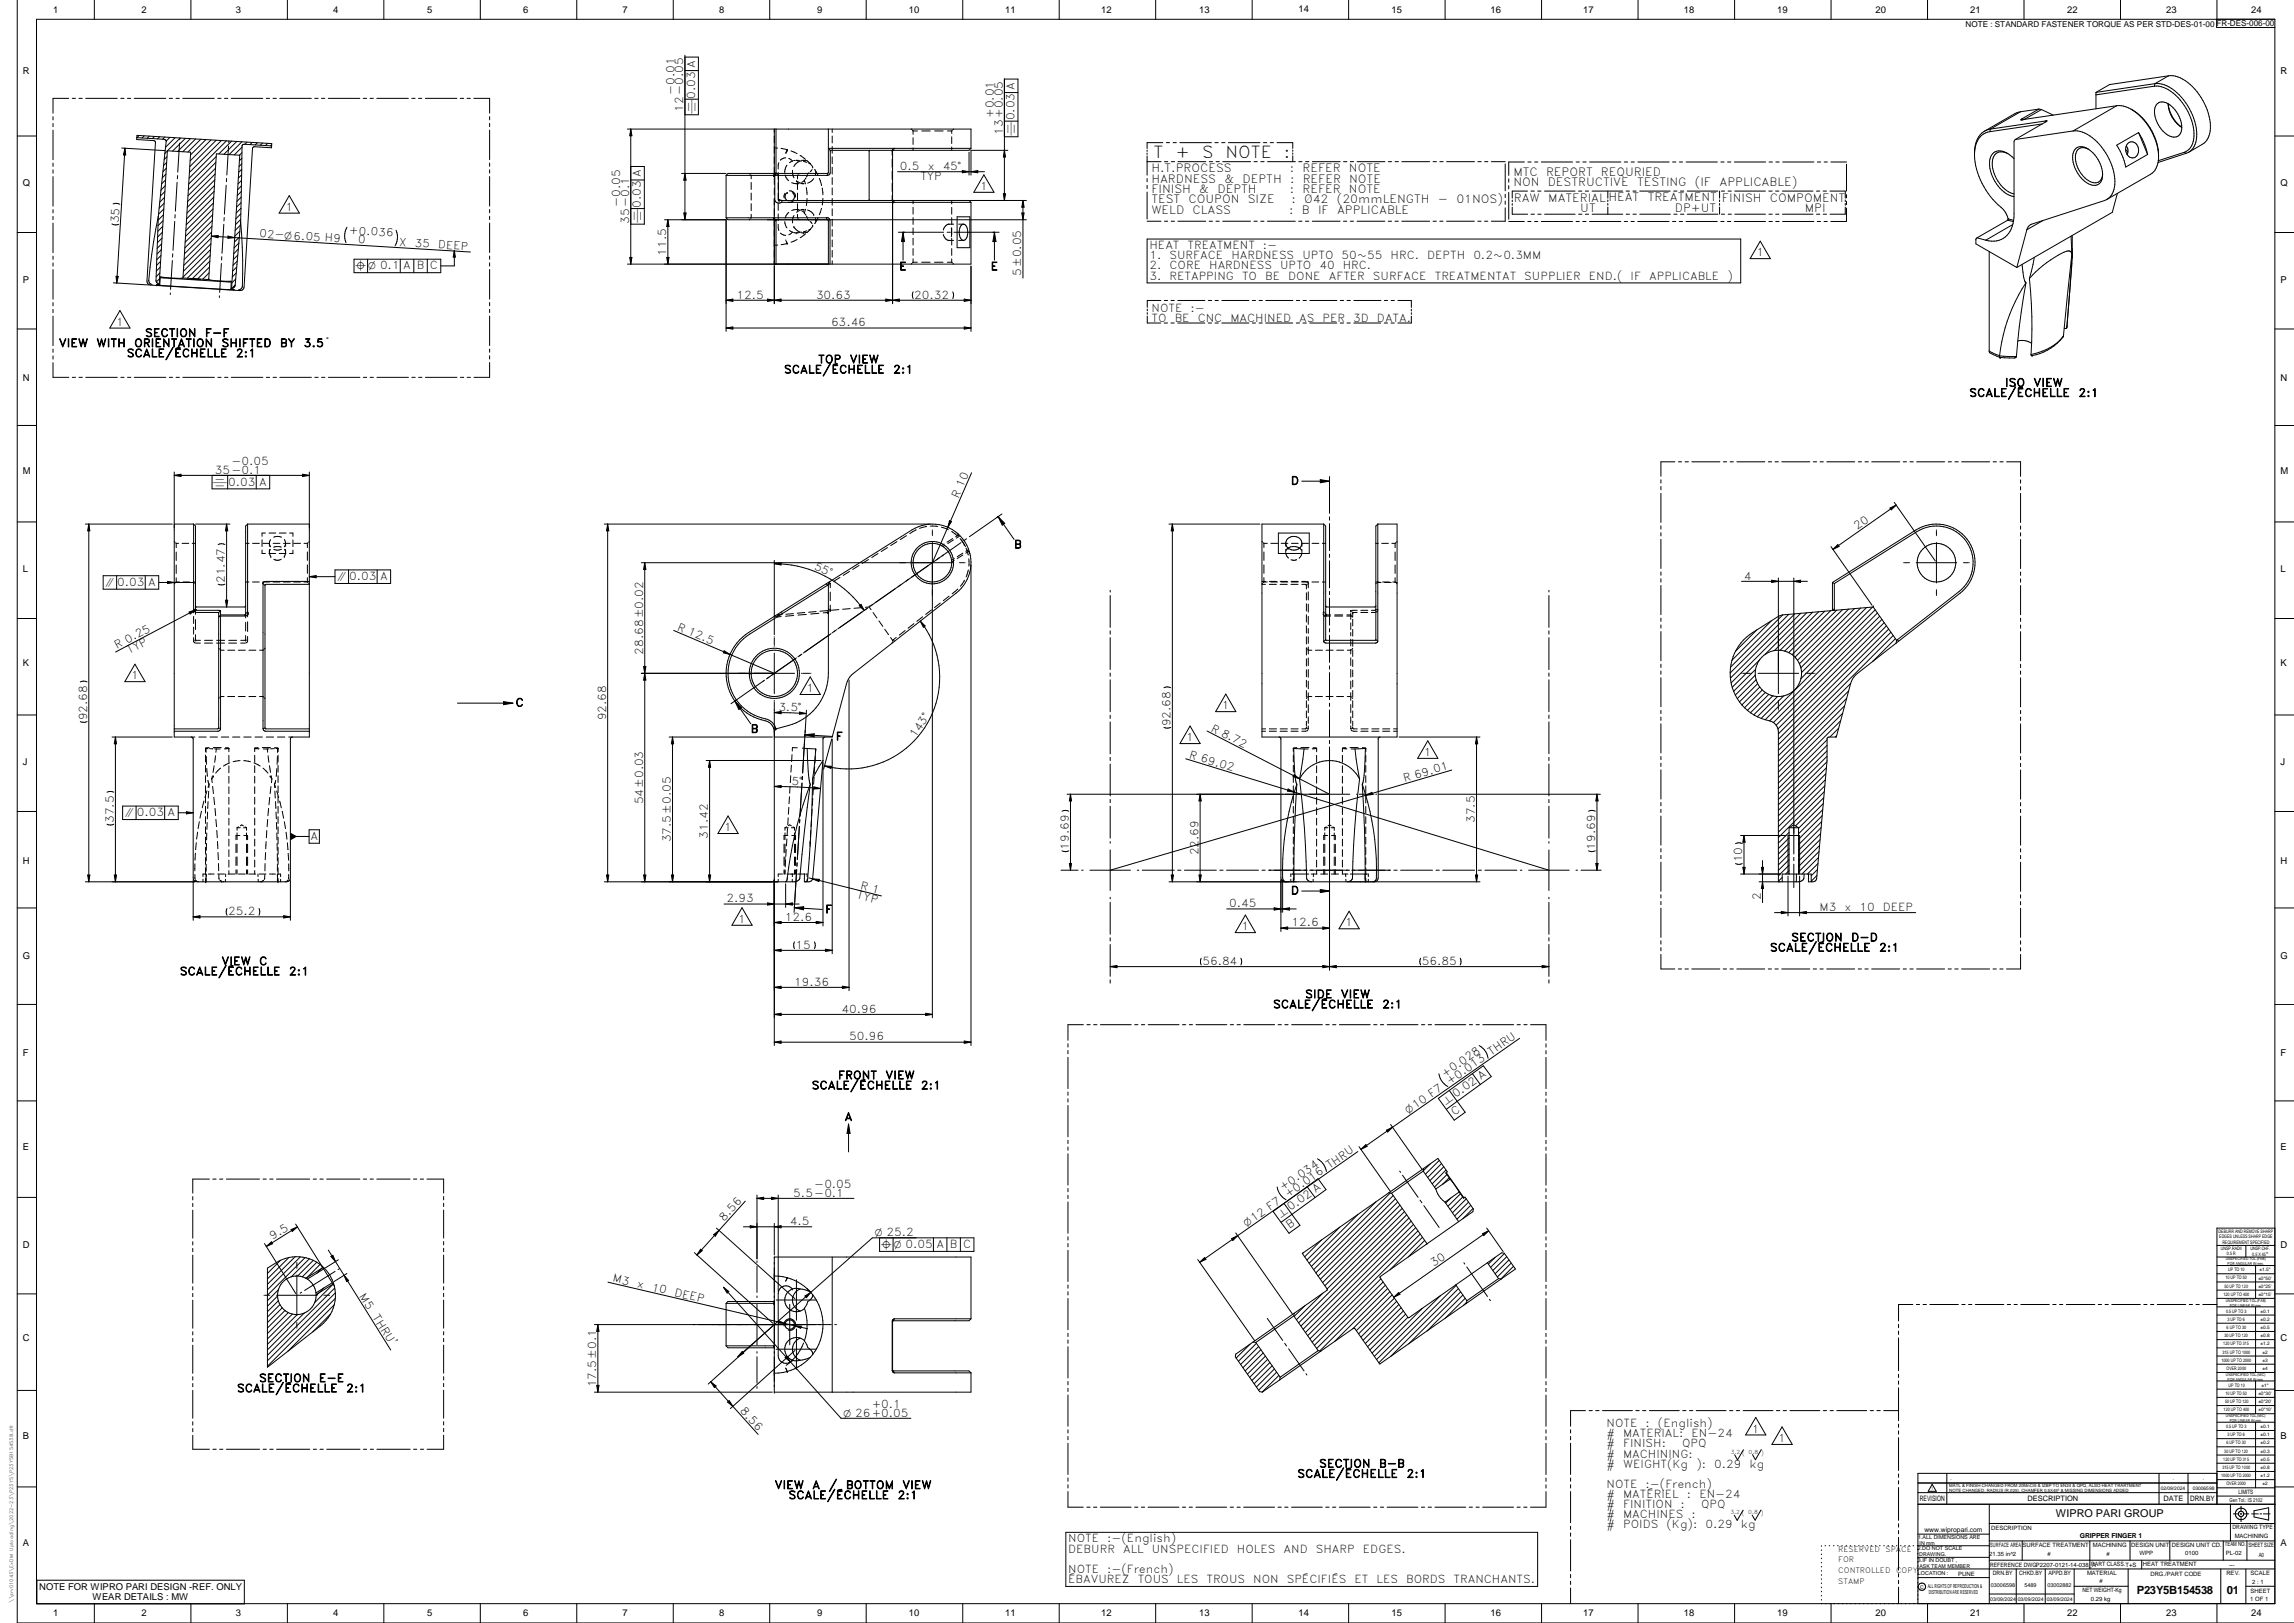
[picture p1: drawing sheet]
<svg xmlns="http://www.w3.org/2000/svg" width="1189mm" height="841mm" viewBox="0 0 1189 841" stroke-linecap="round" stroke-linejoin="round" font-family="sans-serif">
<defs><g id="words">
<g font-size="8.5">
<text x="598" y="82">T</text>
<text x="609" y="82">+</text>
<text x="623" y="82">S</text>
<text x="635" y="82">NOTE</text>
<text x="665" y="82">:</text>
</g>
<g font-size="5.9">
<text x="597" y="89">H.T.PROCESS</text>
<text x="668" y="89">:</text>
<text x="675" y="89">REFER</text>
<text x="699" y="89">NOTE</text>
<text x="597" y="95">HARDNESS</text>
<text x="635" y="95">&amp;</text>
<text x="644" y="95">DEPTH</text>
<text x="669" y="95">:</text>
<text x="675" y="95">REFER</text>
<text x="699" y="95">NOTE</text>
<text x="784" y="91">MTC</text>
<text x="801" y="91">REPORT</text>
<text x="830" y="91">REQURIED</text>
<text x="597" y="100">FINISH</text>
<text x="622" y="100">&amp;</text>
<text x="631" y="100">DEPTH</text>
<text x="668" y="100">:</text>
<text x="675" y="100">REFER</text>
<text x="699" y="100">NOTE</text>
<text x="784" y="96">NON</text>
<text x="802" y="96">DESTRUCTIVE</text>
<text x="848" y="96">TESTING</text>
<text x="878" y="96">(IF</text>
<text x="891" y="96">APPLICABLE)</text>
<text x="597" y="105">TEST</text>
<text x="616" y="105">COUPON</text>
<text x="647" y="105">SIZE</text>
<text x="669" y="105">:</text>
<text x="676" y="105">Ø42</text>
<text x="693" y="105">(20mmLENGTH</text>
<text x="745" y="105">-</text>
<text x="755" y="105">01NOS)</text>
<text x="785" y="104">RAW</text>
<text x="802" y="104">MATERIAL HEAT</text>
<text x="854" y="104">TREATMENT FINISH</text>
<text x="917" y="104">COMPOMENT</text>
<text x="597" y="111">WELD</text>
<text x="618" y="111">CLASS</text>
<text x="668" y="111">:</text>
<text x="675" y="111">B</text>
<text x="683" y="111">IF</text>
<text x="693" y="111">APPLICABLE</text>
<text x="819" y="110">UT</text>
<text x="868" y="110">DP+UT</text>
<text x="935" y="110">MPI</text>
<text x="1107" y="826">P23Y5B154538</text>
<text x="1154" y="826">01</text>
</g>
<g font-size="5.7">
<text x="350" y="49" transform="rotate(-90 350 49)">-0.01</text>
<text x="360" y="51" transform="rotate(-90 360 51)">0.03 A</text>
<text x="354" y="58" transform="rotate(-90 354 58)">12-0.05</text>
<text x="515" y="61" transform="rotate(-90 515 61)">+0.01</text>
<text x="526" y="62" transform="rotate(-90 526 62)">0.03 A</text>
<text x="520" y="70" transform="rotate(-90 520 70)">13+0.05</text>
<text x="466" y="88">0.5</text>
<text x="481" y="88">x</text>
<text x="489" y="88">45°</text>
<text x="477" y="93">TYP</text>
<text x="508" y="98">1</text>
<text x="321" y="107" transform="rotate(-90 321 107)">-0.05</text>
<text x="332" y="108" transform="rotate(-90 332 108)">0.03 A</text>
<text x="148" y="109">1</text>
<text x="62" y="116" transform="rotate(-87 62 116)">35</text>
<text x="326" y="116" transform="rotate(-90 326 116)">35-0.1</text>
<text x="134" y="123" transform="rotate(3 134 123)">02-O6.05 H9</text>
<text x="181" y="121" transform="rotate(3 181 121)">+0.036</text>
<text x="186" y="126" transform="rotate(3 186 126)">0</text>
<text x="207" y="127" transform="rotate(3 207 127)">X</text>
<text x="215" y="128" transform="rotate(3 215 128)">35</text>
<text x="227" y="129" transform="rotate(3 227 129)">DEEP</text>
<text x="596" y="129">HEAT</text>
<text x="615" y="129">TREATMENT</text>
<text x="655" y="129">:-</text>
<text x="345" y="132" transform="rotate(-90 345 132)">11.5</text>
<text x="596" y="134">1.</text>
<text x="606" y="134">SURFACE</text>
<text x="638" y="134">HARDNESS</text>
<text x="675" y="134">UPTO</text>
<text x="695" y="134">50~55</text>
<text x="721" y="134">HRC.</text>
<text x="740" y="134">DEPTH</text>
<text x="764" y="134">0.2~0.3MM</text>
<text x="910" y="133">1</text>
<text x="466" y="140">E</text>
<text x="513" y="140">E</text>
<text x="529" y="143" transform="rotate(-90 529 143)">5±0.05</text>
<text x="596" y="140">2.</text>
<text x="606" y="140">CORE</text>
<text x="627" y="140">HARDNESS</text>
<text x="663" y="140">UPTO</text>
<text x="684" y="140">40</text>
<text x="696" y="140">HRC.</text>
<text x="596" y="145">3.</text>
<text x="606" y="145">RETAPPING</text>
<text x="644" y="145">TO</text>
<text x="656" y="145">BE</text>
<text x="668" y="145">DONE</text>
<text x="689" y="145">AFTER</text>
<text x="712" y="145">SURFACE</text>
<text x="744" y="145">TREATMENTAT</text>
<text x="790" y="145">SUPPLIER</text>
<text x="823" y="145">END.(</text>
<text x="845" y="145">IF</text>
<text x="855" y="145">APPLICABLE</text>
<text x="895" y="145">)</text>
<text x="382" y="155">12.5</text>
<text x="423" y="155">30.63</text>
<text x="474" y="155">20.32</text>
<text x="597" y="162">NOTE</text>
<text x="617" y="162">:-</text>
<text x="597" y="167">TO</text>
<text x="609" y="167">BE</text>
<text x="621" y="167">CNC</text>
<text x="638" y="167">MACHINED</text>
<text x="673" y="167">AS</text>
<text x="685" y="167">PER</text>
<text x="701" y="167">3D</text>
<text x="714" y="167">DATA.</text>
<text x="60" y="169">1</text>
<text x="431" y="169">63.46</text>
<text x="31" y="180">VIEW</text>
<text x="50" y="180">WITH</text>
<text x="70" y="180">ORIENTATION</text>
<text x="75" y="175">SECTION</text>
<text x="106" y="175">F-F</text>
<text x="115" y="180">SHIFTED</text>
<text x="145" y="180">BY</text>
<text x="157" y="180">3.5</text>
<text x="66" y="185">SCALE/ÉCHELLE</text>
<text x="122" y="185">2:1</text>
<text x="424" y="188">TOP</text>
<text x="440" y="188">VIEW</text>
<text x="406" y="193">SCALE/ÉCHELLE</text>
<text x="463" y="193">2:1</text>
<text x="1039" y="200">ISO</text>
<text x="1054" y="200">VIEW</text>
<text x="1021" y="206">SCALE/ÉCHELLE</text>
<text x="1077" y="206">2:1</text>
<text x="111" y="245">35-0.1</text>
<text x="120" y="241">-0.05</text>
<text x="118" y="252">0.03 A</text>
<text x="669" y="251">D</text>
<text x="497" y="259" transform="rotate(-66 497 259)">R 10</text>
<text x="963" y="275" transform="rotate(-35 963 275)">20</text>
<text x="526" y="284">B</text>
<text x="422" y="295" transform="rotate(25 422 295)">55°</text>
<text x="61" y="304">0.03 A</text>
<text x="117" y="302" transform="rotate(-90 117 302)">21.47</text>
<text x="181" y="301">0.03 A</text>
<text x="904" y="300">4</text>
<text x="351" y="326" transform="rotate(23 351 326)">R 12.5</text>
<text x="61" y="337" transform="rotate(-28 61 337)">R 0.25</text>
<text x="67" y="339" transform="rotate(-28 67 339)">TYP</text>
<text x="333" y="339" transform="rotate(-90 333 339)">28.68±0.02</text>
<text x="68" y="352">1</text>
<text x="418" y="359">1</text>
<text x="267" y="366">C</text>
<text x="403" y="368" transform="rotate(2 403 368)">3.5°</text>
<text x="633" y="367">1</text>
<text x="45" y="373" transform="rotate(-90 45 373)">92.68</text>
<text x="314" y="373" transform="rotate(-90 314 373)">92.68</text>
<text x="607" y="376" transform="rotate(-90 607 376)">92.68</text>
<text x="389" y="380">B</text>
<text x="433" y="384">F</text>
<text x="474" y="383" transform="rotate(-57 474 383)">143°</text>
<text x="627" y="379" transform="rotate(27 627 379)">R 8.72</text>
<text x="615" y="384">1</text>
<text x="616" y="393" transform="rotate(17 616 393)">R 69.02</text>
<text x="738" y="392">1</text>
<text x="410" y="407" transform="rotate(2 410 407)">5°</text>
<text x="728" y="405" transform="rotate(-16 728 405)">R 69.01</text>
<text x="333" y="417" transform="rotate(-90 333 417)">54±0.03</text>
<text x="71" y="423">0.03 A</text>
<text x="59" y="427" transform="rotate(-90 59 427)">37.5</text>
<text x="375" y="431">1</text>
<text x="764" y="427" transform="rotate(-90 764 427)">37.5</text>
<text x="161" y="435">A</text>
<text x="348" y="436" transform="rotate(-90 348 436)">37.5±0.05</text>
<text x="367" y="435" transform="rotate(-90 367 435)">31.42</text>
<text x="554" y="440" transform="rotate(-90 554 440)">19.69</text>
<text x="621" y="443" transform="rotate(-90 621 443)">22.69</text>
<text x="827" y="440" transform="rotate(-90 827 440)">19.69</text>
<text x="903" y="447" transform="rotate(-90 903 447)">10</text>
<text x="446" y="461" transform="rotate(14 446 461)">R 1</text>
<text x="376" y="468">2.93</text>
<text x="444" y="466" transform="rotate(14 444 466)">TYP</text>
<text x="669" y="463">D</text>
<text x="913" y="467" transform="rotate(-90 913 467)">2</text>
<text x="428" y="473">F</text>
<text x="637" y="470">0.45</text>
<text x="943" y="472">M3</text>
<text x="956" y="472">x</text>
<text x="964" y="472">10</text>
<text x="976" y="472">DEEP</text>
<text x="118" y="474">25.2</text>
<text x="383" y="478">1</text>
<text x="407" y="477">12.6</text>
<text x="643" y="482">1</text>
<text x="669" y="480">12.6</text>
<text x="697" y="480">1</text>
<text x="412" y="492">15</text>
<text x="928" y="488">SECTION</text>
<text x="959" y="488">D-D</text>
<text x="917" y="493">SCALE/ÉCHELLE</text>
<text x="974" y="493">2:1</text>
<text x="115" y="500">VIEW</text>
<text x="134" y="500">C</text>
<text x="623" y="500">56.84</text>
<text x="737" y="500">56.85</text>
<text x="93" y="505">SCALE/ÉCHELLE</text>
<text x="150" y="505">2:1</text>
<text x="412" y="511">19.36</text>
<text x="676" y="517">SIDE</text>
<text x="695" y="517">VIEW</text>
<text x="436" y="525">40.96</text>
<text x="660" y="522">SCALE/ÉCHELLE</text>
<text x="716" y="522">2:1</text>
<text x="440" y="539">50.96</text>
<text x="434" y="559">FRONT</text>
<text x="459" y="559">VIEW</text>
<text x="749" y="559" transform="rotate(-35 749 559)">+0.028</text>
<text x="421" y="564">SCALE/ÉCHELLE</text>
<text x="477" y="564">2:1</text>
<text x="438" y="581">A</text>
<text x="754" y="578" transform="rotate(-36 754 578)">C</text>
<text x="422" y="616">-0.05</text>
<text x="665" y="617" transform="rotate(-35 665 617)">+0.034</text>
<text x="411" y="620">5.5-0.1</text>
<text x="375" y="633" transform="rotate(-48 375 633)">8.56</text>
<text x="409" y="635">4.5</text>
<text x="668" y="637" transform="rotate(-36 668 637)">B</text>
<text x="141" y="643" transform="rotate(-32 141 643)">9.5</text>
<text x="743" y="657" transform="rotate(-35 743 657)">30</text>
<text x="317" y="664" transform="rotate(13 317 664)">M3</text>
<text x="186" y="672" transform="rotate(58 186 672)">M5</text>
<text x="330" y="667" transform="rotate(13 330 667)">x</text>
<text x="337" y="669" transform="rotate(13 337 669)">10</text>
<text x="349" y="671" transform="rotate(13 349 671)">DEEP</text>
<text x="193" y="682" transform="rotate(58 193 682)">THRU`</text>
<text x="134" y="716">SECTION</text>
<text x="165" y="716">E-E</text>
<text x="309" y="719" transform="rotate(-90 309 719)">17.5±0.1</text>
<text x="123" y="721">SCALE/ÉCHELLE</text>
<text x="179" y="721">2:1</text>
<text x="383" y="731" transform="rotate(48 383 731)">8.56</text>
<text x="452" y="730">+0.1</text>
<text x="833" y="739">NOTE</text>
<text x="853" y="739">:</text>
<text x="859" y="739">(English)</text>
<text x="908" y="742">1</text>
<text x="833" y="745">#</text>
<text x="841" y="745">MATERIAL:</text>
<text x="877" y="745">EN-24</text>
<text x="922" y="747">1</text>
<text x="833" y="750">#</text>
<text x="833" y="755">#</text>
<text x="841" y="755">MACHINING:</text>
<text x="841" y="750">FINISH:</text>
<text x="872" y="750">QPQ</text>
<text x="684" y="760">SECTION</text>
<text x="715" y="760">B-B</text>
<text x="833" y="761">#</text>
<text x="841" y="761">WEIGHT(Kg</text>
<text x="879" y="761">):</text>
<text x="888" y="761">0.29</text>
<text x="907" y="761">kg</text>
<text x="672" y="766">SCALE/ÉCHELLE</text>
<text x="729" y="766">2:1</text>
<text x="401" y="772">VIEW</text>
<text x="421" y="772">A</text>
<text x="429" y="772">/</text>
<text x="438" y="772">BOTTOM</text>
<text x="468" y="772">VIEW</text>
<text x="833" y="771">NOTE</text>
<text x="853" y="771">:-(French)</text>
<text x="409" y="777">SCALE/ÉCHELLE</text>
<text x="465" y="777">2:1</text>
<text x="833" y="776">#</text>
<text x="841" y="776">MATÉRIEL</text>
<text x="874" y="776">:</text>
<text x="881" y="776">EN-24</text>
<text x="833" y="782">#</text>
<text x="841" y="782">FINITION</text>
<text x="871" y="782">:</text>
<text x="882" y="782">QPQ</text>
<text x="833" y="787">#</text>
<text x="841" y="787">MACHINES</text>
<text x="877" y="787">:</text>
<text x="833" y="792">#</text>
<text x="841" y="792">POIDS</text>
<text x="864" y="792">(Kg):</text>
<text x="884" y="792">0.29</text>
<text x="902" y="792">kg</text>
<text x="554" y="799">NOTE</text>
<text x="574" y="799">:-(English)</text>
<text x="554" y="805">DEBURR</text>
<text x="582" y="805">ALL</text>
<text x="597" y="805">UNSPECIFIED</text>
<text x="641" y="805">HOLES</text>
<text x="665" y="805">AND</text>
<text x="682" y="805">SHARP</text>
<text x="706" y="805">EDGES.</text>
<text x="554" y="815">NOTE</text>
<text x="574" y="815">:-(French)</text>
<text x="554" y="820">ÉBAVUREZ</text>
<text x="590" y="820">TOUS</text>
<text x="610" y="820">LES</text>
<text x="625" y="820">TROUS</text>
<text x="650" y="820">NON</text>
<text x="667" y="820">SPÉCIFIÉS</text>
<text x="702" y="820">ET</text>
<text x="713" y="820">LES</text>
<text x="729" y="820">BORDS</text>
<text x="753" y="820">TRANCHANTS.</text>
</g>
<text font-size="5.6" x="1065" y="786">WIPRO PARI GROUP</text>
<g font-size="5.4">
<text x="360" y="59" transform="rotate(-90 360 59)">d</text>
<text x="526" y="71" transform="rotate(-90 526 71)">d</text>
<text x="332" y="116" transform="rotate(-90 332 116)">d</text>
<text x="184" y="140">l O 0.1 A B C</text>
<text x="169" y="178">v</text>
<text x="110" y="252">d</text>
<text x="55" y="304">i</text>
<text x="175" y="301">i</text>
<text x="65" y="423">i</text>
<text x="749" y="573" transform="rotate(-36 749 573)">n 0.02 A</text>
<text x="730" y="577" transform="rotate(-35 730 577)">O10 F7 +0.013 THRU</text>
<text x="664" y="631" transform="rotate(-36 664 631)">n 0.02 A</text>
<text x="453" y="641">O 25.2</text>
<text x="646" y="636" transform="rotate(-35 646 636)">O12 F7 +0.016 THRU</text>
<text x="457" y="647">l O 0.05 A B C</text>
<text x="437" y="734">O 26+0.05</text>
</g>
<g font-size="4.9">
<text x="27" y="7">1</text>
<text x="73" y="7">2</text>
<text x="122" y="7">3</text>
<text x="173" y="7">4</text>
<text x="221" y="7">5</text>
<text x="271" y="7">6</text>
<text x="323" y="7">7</text>
<text x="373" y="7">8</text>
<text x="423" y="7">9</text>
<text x="471" y="7">10</text>
<text x="521" y="7">11</text>
<text x="571" y="7">12</text>
<text x="621" y="7">13</text>
<text x="673" y="6">14</text>
<text x="721" y="7">15</text>
<text x="772" y="7">16</text>
<text x="821" y="7">17</text>
<text x="873" y="7">18</text>
<text x="921" y="7">19</text>
<text x="972" y="7">20</text>
<text x="1021" y="7">21</text>
<text x="1071" y="7">22</text>
<text x="1123" y="7">23</text>
<text x="1167" y="7">24</text>
<text x="12" y="38">R</text>
<text x="1182" y="38">R</text>
<text x="12" y="96">Q</text>
<text x="1182" y="96">Q</text>
<text x="12" y="147">P</text>
<text x="1182" y="147">P</text>
<text x="12" y="197">N</text>
<text x="1182" y="197">N</text>
<text x="12" y="245">M</text>
<text x="1182" y="245">M</text>
<text x="12" y="296">L</text>
<text x="1182" y="296">L</text>
<text x="12" y="345">K</text>
<text x="1182" y="345">K</text>
<text x="12" y="397">J</text>
<text x="1182" y="397">J</text>
<text x="12" y="448">H</text>
<text x="1182" y="448">H</text>
<text x="12" y="497">G</text>
<text x="1182" y="497">G</text>
<text x="12" y="547">F</text>
<text x="1182" y="547">F</text>
<text x="12" y="596">E</text>
<text x="1182" y="596">E</text>
<text x="12" y="647">D</text>
<text x="1182" y="647">D</text>
<text x="12" y="695">C</text>
<text x="1182" y="695">C</text>
<text x="12" y="746">B</text>
<text x="1182" y="746">B</text>
<text x="12" y="801">A</text>
<text x="1182" y="801">A</text>
<text x="20" y="824">NOTE FOR WIPRO PARI DESIGN -REF. ONLY</text>
<text x="48" y="829">WEAR DETAILS : MW</text>
<text x="27" y="838">1</text>
<text x="73" y="838">2</text>
<text x="122" y="838">3</text>
<text x="173" y="838">4</text>
<text x="221" y="838">5</text>
<text x="271" y="838">6</text>
<text x="323" y="838">7</text>
<text x="373" y="838">8</text>
<text x="423" y="838">9</text>
<text x="471" y="838">10</text>
<text x="521" y="838">11</text>
<text x="571" y="838">12</text>
<text x="621" y="838">13</text>
<text x="673" y="837">14</text>
<text x="721" y="838">15</text>
<text x="772" y="838">16</text>
<text x="821" y="838">17</text>
<text x="873" y="838">18</text>
<text x="921" y="838">19</text>
<text x="972" y="838">20</text>
<text x="1021" y="838">21</text>
<text x="1071" y="838">22</text>
<text x="1123" y="838">23</text>
<text x="1167" y="838">24</text>
</g>
<text font-size="4.2" x="1019" y="14">NOTE : STANDARD FASTENER TORQUE AS PER STD-DES-01-00 FR-DES-006-00</text>
<g font-size="3.9">
<text x="995" y="778">REVISION</text>
<text x="1051" y="778">DESCRIPTION</text>
<text x="1121" y="778">DATE</text>
<text x="1135" y="778">DRN.BY</text>
<text x="953" y="804">RESERVED</text>
<text x="953" y="810">FOR</text>
<text x="977" y="804">SPACE</text>
<text x="953" y="815">CONTROLLED</text>
<text x="983" y="815">COPY</text>
<text x="953" y="821">STAMP</text>
</g>
<text font-size="3.6" x="1078" y="797">GRIPPER FINGER 1</text>
<text font-size="3.5" x="997" y="794">www.wipropari.com</text>
<g font-size="3.1">
<text x="1160" y="774">LIMITS</text>
<text x="1032" y="793">DESCRIPTION</text>
<text x="1157" y="792">DRAWING TYPE</text>
<text x="1158" y="797">MACHINING</text>
<text x="1031" y="802">SURFACE AREA</text>
<text x="1048" y="802">SURFACE TREATMENT</text>
<text x="1085" y="802">MACHINING</text>
<text x="1104" y="802">DESIGN UNIT</text>
<text x="1126" y="802">DESIGN UNIT CD.</text>
<text x="1153" y="801">TEAM NO.</text>
<text x="1165" y="801">SHEET SIZE</text>
<text x="1031" y="806">21.35 in^2</text>
<text x="1061" y="806">#</text>
<text x="1092" y="806">#</text>
<text x="1109" y="806">WPP</text>
<text x="1133" y="806">0100</text>
<text x="1154" y="806">PL-02</text>
<text x="1171" y="807">A0</text>
<text x="1031" y="812">REFERENCE DWG.P2207-0121-14-038_A</text>
<text x="1084" y="812">PART CLASS.T+S</text>
<text x="1110" y="812">HEAT TREATMENT</text>
<text x="1155" y="812">---</text>
<text x="1015" y="817">PUNE</text>
<text x="1033" y="816">DRN.BY</text>
<text x="1046" y="816">CHKD.BY</text>
<text x="1062" y="816">APPD.BY</text>
<text x="1082" y="816">MATERIAL</text>
<text x="1088" y="820">#</text>
<text x="1114" y="817">DRG./PART CODE</text>
<text x="1154" y="816">REV.</text>
<text x="1166" y="816">SCALE</text>
<text x="1167" y="821">2 : 1</text>
<text x="1079" y="825">NET WEIGHT-Kg</text>
<text x="1166" y="825">SHEET</text>
<text x="1084" y="829">0.29 kg</text>
<text x="1166" y="830">1 OF 1</text>
</g>
<text font-size="3" x="1174" y="651">°</text>
<g font-size="2.8">
<text x="897" y="753">3.2 ( 0.8 )</text>
<text x="1155" y="778">Gen Tol.: IS 2102</text>
<text x="897" y="785">3.2 ( 0.8 )</text>
<text x="994" y="797">1.ALL DIMENSIONS ARE</text>
<text x="994" y="803">2.DO NOT SCALE</text>
<text x="994" y="809">3.IF IN DOUBT ,</text>
<text x="994" y="816">LOCATION :</text>
<text x="999" y="823">ALL RIGHTS OF REPRODUCTION &amp;</text>
<text x="1000" y="826">DISTRIBUTION ARE RESERVED</text>
<text x="1032" y="822">03006598</text>
<text x="1049" y="822">5489</text>
<text x="1061" y="822">03002882</text>
</g>
<g font-size="2.7">
<text x="995" y="800">IN mm</text>
<text x="995" y="806">DRAWING.</text>
<text x="995" y="812">ASK TEAM MEMBER</text>
<text x="995" y="823">C</text>
<text x="1031" y="830">03/09/2024</text>
<text x="1046" y="830">03/09/2024</text>
<text x="1061" y="830">03/09/2024</text>
</g>
<g font-size="2.5">
<text x="1150" y="639">DEBURR AND REMOVE SHARP</text>
<text x="1150" y="642">EDGES UNLESS SHARP EDGE</text>
<text x="1151" y="648">UNSP.RADII</text>
<text x="1152" y="645">REQUIREMENT SPECIFIED</text>
<text x="1166" y="648">UNSP.CHF.</text>
<text x="1154" y="651">0.5 R</text>
<text x="1167" y="651">0.5 X 45</text>
<text x="1155" y="659">UP TO 10</text>
<text x="1171" y="659">±1.5°</text>
<text x="1153" y="663">10 UP TO 50</text>
<text x="1170" y="663">±0°50'</text>
<text x="1152" y="671">120 UP TO 400</text>
<text x="1153" y="667">50 UP TO 120</text>
<text x="1170" y="671">±0°15'</text>
<text x="1170" y="667">±0°25'</text>
<text x="1154" y="680">0.5 UP TO 3</text>
<text x="1172" y="680">±0.1</text>
<text x="1154" y="689">6 UP TO 30</text>
<text x="1154" y="684">3 UP TO 6</text>
<text x="1172" y="689">±0.5</text>
<text x="1172" y="684">±0.2</text>
<text x="1153" y="693">30 UP TO 120</text>
<text x="1172" y="693">±0.8</text>
<text x="1152" y="701">315 UP TO 1000</text>
<text x="1152" y="697">120 UP TO 315</text>
<text x="1172" y="697">±1.2</text>
<text x="1173" y="701">±2</text>
<text x="1151" y="706">1000 UP TO 2000</text>
<text x="1173" y="706">±3</text>
<text x="1154" y="710">OVER 2000</text>
<text x="1173" y="710">±4</text>
<text x="1155" y="719">UP TO 10</text>
<text x="1172" y="719">±1°</text>
<text x="1153" y="723">10 UP TO 50</text>
<text x="1170" y="723">±0°30'</text>
<text x="1152" y="731">120 UP TO 400</text>
<text x="1153" y="727">50 UP TO 120</text>
<text x="1170" y="727">±0°20'</text>
<text x="1170" y="731">±0°10'</text>
<text x="1154" y="740">0.5 UP TO 3</text>
<text x="1172" y="740">±0.1</text>
<text x="1154" y="748">6 UP TO 30</text>
<text x="1154" y="744">3 UP TO 6</text>
<text x="1172" y="744">±0.1</text>
<text x="1172" y="748">±0.2</text>
<text x="1153" y="753">30 UP TO 120</text>
<text x="1172" y="753">±0.3</text>
<text x="1152" y="761">315 UP TO 1000</text>
<text x="1152" y="757">120 UP TO 315</text>
<text x="1172" y="761">±0.8</text>
<text x="1172" y="757">±0.5</text>
<text x="1011" y="767">.</text>
<text x="1126" y="767">.</text>
<text x="1142" y="767">.</text>
<text x="1151" y="765">1000 UP TO 2000</text>
<text x="1172" y="765">±1.2</text>
<text x="1120" y="772">02/09/2024</text>
<text x="1136" y="772">03006598</text>
<text x="1154" y="770">OVER 2000</text>
<text x="1173" y="770">±2</text>
</g>
<g font-size="2.4">
<text x="7" y="804" transform="rotate(-90 7 804)">Uploading\2022-23\P23Y5\P23Y5B154538.dft</text>
<text x="7" y="831" transform="rotate(-90 7 831)">\\srv01043\ExDM</text>
</g>
<g font-size="2.3">
<text x="1001" y="772">1</text>
<text x="1010" y="771">MATL &amp; FINISH CHANGED FROM 20MnCr5 &amp; IZBP TO EN24 &amp; QPQ, ALSO HEAT TRARTMENT</text>
<text x="1010" y="773">NOTE CHANGED. RADIUS (R.025), CHAMFER 0.5X45º &amp; MISSING DIMENSIONS ADDED</text>
</g>
<g font-size="2.1">
<text x="1153" y="653">UNSPECIFIED TOL.(FAB)</text>
<text x="1154" y="655">FOR ANGULAR IN mm.</text>
<text x="1154" y="675">UNSPECIFIED TOL.(FAB)</text>
<text x="1156" y="677">FOR LINEAR IN mm.</text>
<text x="1154" y="713">UNSPECIFIED TOL.(M/C)</text>
<text x="1154" y="715">FOR ANGULAR IN mm.</text>
<text x="1154" y="734">UNSPECIFIED TOL.(M/C)</text>
<text x="1156" y="737">FOR LINEAR IN mm.</text>
</g>
</g></defs>
<g fill="none" stroke="#000" stroke-width=".52">
<path d="M9 0v841h1180M19 10h1160v821h-1160zM49 0v10M99 0v10M149 0v10M199 0v10M249 0v10M299 0v10M349 0v10M399 0v10M449 0v10M499 0v10"/>
<path d="M549 0v10M599 0v10M649 0v10M699 0v10M749 0v10M799 0v10M849 0v10M899 0v10M949 0v10M999 0v10M1049 0v10M1099 0v10"/>
<path d="M1149 10v4h30M1149 0v10M355 29v85M355 37h7M355 30h7v29h-7M1124 39l-7 4M1124 39a20 20 0 0 1 17 11 24 24 0 0 1 3 22l-2 2-8 5M1124 39l-31 5-7 4M36 51h-9v8M37 51h2M41 51h2M44 51h17"/>
<path d="M63 51h1M66 51h2M70 51h16M88 51h1M91 51h2M95 51h16M113 51h2M116 51h2M120 51h16M138 51h2M141 51h2M145 51h16"/>
<path d="M163 51h2M167 51h1M170 51h16M188 51h2M192 51h1M195 51h17M213 51h2M217 51h2M220 51h17M239 51h1M242 51h2M246 51h8v8"/>
<path d="M355 51h7M521 41v63M521 48h7M521 41h7v30h-7M1047 58l-3 1-16 9M1047 58l-15 9M1057 57h1M1057 57l-9 5M1057 57l-10 1M1058 57l-9 5M1058 57l6 3M1086 48v8"/>
<path d="M1097 55a21 21 0 0 1 18 13l2 4 1 5M1097 55l-23 13M1097 55l-48 7M1105 57a30 30 0 0 1 13 20M1116 45l-30 4M1116 45a21 21 0 0 1 19 14 17 17 0 0 1 0 18l-3 2M1117 43a21 21 0 0 1 18 13 21 21 0 0 1 1 21l-3 2M1117 43l-31 5M1117 43l-1 2M1124 54a16 16 0 0 0 7 12M1124 54a4 4 0 0 0-6 0 4 4 0 0 0-1 5 13 13 0 0 0 10 12 4 4 0 0 0 4-5M1124 54a15 15 0 0 1 7 12"/>
<path d="M1124 54a18 18 0 0 0 7 12M9 70h10M27 60v2M27 64v2M27 67v16M63 77l23 1M65 77l-5 70M65 77v3h-1zM71 71v1l9 1 1 1-5 72v1l2 1 46 3 2-1v-1l5-72 1-1 9 1v-1M71 71l14 1 1 1M71 71v-1l70 4v2M72 70l-1 1"/>
<path d="M75 70l-1 2M77 71l-1 1M80 71l-1 1M83 71l-1 1M85 71l-1 1M86 73l-4 39M88 71l-2 2M91 71l-5 5M93 74l-1 15M93 72h.1M93 72l-8 7M96 72l-7 6"/>
<path d="M99 72l-7 6M101 72l-6 7M104 72l-7 7M107 72l-8 8M109 73l-10 10M112 73l-14 13M115 73l-17 16M117 73l-19 19M118 76v15M119 73v1M120 73l-7 7M123 73l-7 7"/>
<path d="M125 73l-6 7M125 79l-1 1M125 76l-4 4M128 74l-1 1M131 74l-1 1M133 74l-1 1M136 74l-1 1M139 74l-1 1M141 76l-14-1h-2v33M141 75l-1 1M254 60v2M254 64v2"/>
<path d="M254 67v16M325 67h178v10M327 67v70M327 67v3h-1zM401 69v-2v23M401 70v4M401 76v3M401 77h2M402 67v23M405 77l3 1M407 79h.1M408 78l-1 1"/>
<path d="M408 78h.1M410 78l3 2M429 77v12v1M429 67v10M429 77h74M429 77l1 1M430 78v11v1l-1 1M431 67v2M431 70v4M431 76v3M451 78v26M462 78h.1"/>
<path d="M462 78v2M463 78v26M463 77l-1 1M463 78h.1M463 77h.1M464 77h-1M472 67h1M473 68h.1M473 68v2M473 71v4M473 77v1M473 68h2"/>
<path d="M478 68h4M484 68h5M491 68h2M493 68v1M493 71v3M493 76v2M494 68h-1M494 67h.1M502 79v12M503 78v13M503 77l-1 1h-72M503 78h19"/>
<path d="M521 78v3h-1zM521 63h7M594 78h.1M594 79v1M603 74h-9v3M604 74h2M608 74h2M611 74h17M630 74h1M633 74h2M637 74h16M655 74h2"/>
<path d="M658 74h2M662 74h8v3M670 78h.1M670 79v1M1023 79v1M1031 68a10 10 0 0 0-8 11M1032 67a11 11 0 0 0-9 13 41 41 0 0 0 16 30l2 3M1032 67l-1 1M1041 80a5 5 0 0 0-6-1 5 5 0 0 0-3 6 17 17 0 0 0 12 15M1041 80l3 2M1041 80a6 6 0 0 0-8-1 6 6 0 0 0-2 7 18 18 0 0 0 13 16M1044 72v1v41"/>
<path d="M1047 62h.1M1048 62h1M1048 62h-1M1049 62h-2M1058 64l-27 4M1060 63h.1M1060 63l-28 4M1061 63h-1M1061 63h.1M1061 63l-17 9M1074 68l-30 4M1074 68a21 21 0 0 1 18 13 21 21 0 0 1 2 20l-3 3-38 12-1 1-2 2"/>
<path d="M1082 77a4 4 0 0 0-5 0 4 4 0 0 0-1 6 13 13 0 0 0 11 12l2-2 1-2M1102 77l1 2M1102 76a4 4 0 0 1 0 4M1103 75a4 4 0 0 1 5 0 4 4 0 0 1 0 5 3 3 0 0 1-4 2 3 3 0 0 1-2-5zM1108 69l-11 6 3 5 2 7 11-7M1108 69l5 11M1108 69l3 4 2 7M1118 77l1 4M1118 77a13 13 0 0 1-3 13l-23 13M1132 79l-13 4M1132 79h1M1133 79l-15 5"/>
<path d="M1179 70h10M27 85v1M27 88v2M27 92v15M85 99l-2 3M86 96l-3 2M86 93l-2 2M86 90l-2 2M86 87l-2 2M86 84l-1 2M87 81l-2 2M92 94l-1 15"/>
<path d="M92 91v2M111 99l-14 14M111 96l-14 14M111 93l-14 14M112 90l-15 14M112 87l-15 14M112 84l-14 14M112 81l-14 14M117 96l-1 15M117 92v2M125 99l-2 2M125 96l-2 2"/>
<path d="M125 93l-2 2M125 91l-2 1M125 88l-1 1M125 85l-1 1M125 82l-1 1M254 84v2M254 88v2M254 91v16M327 86h7v30h-7M327 93h7M353 90h23M355 90l1 3h-2z"/>
<path d="M376 91h53M376 91v22M388 90h1M389 91v2M389 95v3M401 91h.1M401 81v4M401 87v3M401 92v4M401 97v4M401 90v1M401 90h.1"/>
<path d="M402 90h.1M403 89v4M403 95v3M404 84l-1 4M407 89h.1M407 91l2 3M407 82l-3 1M408 86l-1 3M408 100a2.5 2.5 0 0 0 0 4M408 100h.1M409 82l1 1M409 99a3 3 0 0 1 3 3"/>
<path d="M410 95h4M410 83h1M411 100a2.5 2.5 0 0 1 0 4M411 83l-2 1M411 88v4M411 83h.1M412 83h-1M412 83h3M413 83h1M413 94h.1M413 94l4 1M413 95v3"/>
<path d="M414 83h.1M414 91l-1 2M414 95h-1M414 90h.1M414 84l-3 2M415 81l2 2M415 83h3l2 2h-1M415 95h2M415 95l2-1v1M416 84h2M417 93h.1M418 92l-1 1"/>
<path d="M418 97v4M418 91v1M419 90h-1M420 85l1 2M421 88l-1 1M422 93l-3 2M422 88l2 3M423 89v2M425 92l1 4M426 96h.1M426 97v4M429 90v1"/>
<path d="M429 90h-52l-1 1M431 81v4M431 87v3M431 92v4M431 97v4M462 83v4M462 89v4M462 95v4M465 89h45M499 88l3 1-3 1zM503 89l4-1v2zM510 91l5 9h-10z"/>
<path d="M594 81v10M594 93v1M594 96v2M594 100v13M594 84h8M604 84h1M607 84h2M610 84h15M627 84h1M630 84h2M634 84h14M650 84h2"/>
<path d="M653 84h2M657 84h14M670 81v3M673 84h2M677 84h1M680 84h15M696 84h2M700 84h2M703 84h15M719 84h2M723 84h2M727 84h14"/>
<path d="M743 84h1M746 84h2M750 84h14M766 84h2M769 84h2M773 84h7M780 85v14M782 93v1M782 96v2M782 100v14M790 84h-8v7M792 99h-8v4"/>
<path d="M792 84h1M793 99h2M795 84h2M797 99h2M799 84h16M800 99h16M817 84h2M818 99h2M820 84h2M822 99h1M824 84h16M825 99h16"/>
<path d="M833 99v4M842 84h2M843 99h1M845 84h2M846 99h2M849 84h16M850 99h16M867 84h2M867 99h2M870 84h2M871 99h2M874 84h16"/>
<path d="M874 99h16M891 99v4M892 84h2M892 99h2M895 84h2M896 99h1M899 84h16M899 99h16M917 99h1M917 84h2M920 99h2M920 84h2"/>
<path d="M924 99h16M924 84h16M941 99h2M942 84h2M945 99h2M945 84h2M948 99h8v4M949 84h8M957 85v14M1090 90a5 5 0 0 1-3 6 5 5 0 0 1-6-1 15 15 0 0 1-6-17 5 5 0 0 1 9 1 17 17 0 0 1 6 12M27 109v1M27 112v2"/>
<path d="M27 116v15M58 116l2 1 2-1M59 106l1-1 2 1M82 112a155 155 0 0 0-5 35h2M82 112l-1 34M84 117l-2 3M85 114l-3 3M85 111l-3 3M85 108l-3 3M85 105l-2 3M85 102l-2 3M91 115l-1 15"/>
<path d="M91 111v2M110 117l-14 15M110 114l-14 15M110 111l-14 15M110 108l-14 15M111 105l-15 15M111 102l-14 14M116 116l-1 15M116 113v1M124 120l-2 2M125 117l-3 2M125 115l-1 11"/>
<path d="M125 115a152 152 0 0 1 0 34l-1 1M125 114l-3 2M125 111l-3 2M125 108v7M125 108l-3 2M125 105l-2 2M125 102l-2 2M150 101l5 9h-10zM180 118l-1 4v4M205 119l1 4-1 4M254 109v1M254 112v2"/>
<path d="M254 116v15M327 108h7M344 114h32M346 114v23M346 114l1 3h-1zM354 110h2l-1 4zM376 114v58M376 113l1 1h155M389 114h-1M389 100v4M389 106v3M389 111v2"/>
<path d="M401 113h.1M401 114h.1M401 103v54M402 114h.1M402 114v23M403 100v4M403 105v4M403 111v3M403 116l1 3M403 103v-12v-1l-1 1v12a2.2 2.2 0 0 0 3 2M403 103h.1M404 104h.1"/>
<path d="M404 104h2M405 104h.1M405 105h98M406 104l-1 1M407 115l1 3M407 100l-1 3M409 110l-2 3M409 119l1 1M411 104h.1M411 104l-2 1M411 117l3 3M411 117h.1"/>
<path d="M411 112v4M413 109h1M413 100v4M413 106v3M413 111l1 2M414 114h.1M414 109h-4M415 109h2M416 109l1 1M417 109l-4 1M417 109h.1M417 110v1"/>
<path d="M417 110h.1M417 111l1 1M417 108v2M418 112v1M418 120h-2M418 103v4M418 113l1 1M419 109l3 2M419 119h1l-2 1-2 1M420 115l1 1M421 117l-1 2M422 111h.1"/>
<path d="M423 113v2M424 113l-2 3M426 108l-1 3M426 108h.1M426 103v3M428 113l1 1v23M428 113a1.5 1.5 0 0 1 2 1v23M428 113h-52M431 103v3M431 108v4M431 114v3M431 119v4"/>
<path d="M451 104h.1M462 101v3M462 104l1 1M463 104v53M463 105h.1M463 105h1M473 104v2M473 107v4M473 113v3M473 118v4M492 116h2M492 116h.1"/>
<path d="M492 116l-2 1-1 2M493 118v2M493 104v2M493 107v4M493 113v3M493 118v4M496 112h7v16h-7zM497 116h2M499 116a5 5 0 0 0 0 9M499 116a5 5 0 0 1 1 9h-3M502 104l1 1M503 105v32h-73"/>
<path d="M520 100h1v4zM530 110h1l-1 4zM530 104l1 3h-1zM530 104v40M532 104h-126M594 115h8M603 115h2M607 115h2M610 115h15M627 115h1M630 115h2M634 115h14"/>
<path d="M650 115h2M653 115h2M657 115h14M673 115h2M677 115h1M680 115h14M696 115h2M700 115h1M703 115h15M719 115h2M723 115h2M726 115h15"/>
<path d="M743 115h1M746 115h2M750 115h14M766 115h2M769 115h2M780 101v1M780 104v2M780 108v7h-7M782 115h8M784 107v4h8M784 104v1M784 105v1"/>
<path d="M792 115h1M793 111h2M795 115h2M797 111h2M799 115h16M800 111h16M817 115h1M818 111h2M820 115h2M822 111h1M824 115h16M825 111h16"/>
<path d="M833 104h.1M833 105v1M833 107v4M842 115h1M843 111h1M845 115h2M846 111h2M849 115h16M850 111h16M867 115h1M867 111h2M870 115h2"/>
<path d="M871 111h2M874 115h16M874 111h16M891 104h.1M891 105v1M891 107v4M892 115h1M892 111h2M895 115h2M896 111h1M899 115h16M899 111h16"/>
<path d="M917 111h1M917 115h2M920 111h2M920 115h2M924 111h16M924 115h16M941 111h2M942 115h2M945 111h2M945 115h2M956 104h.1M956 105v1"/>
<path d="M956 107v4h-8M957 101v2M957 104v2M957 108v7h-8M1041 114l-16 9M1041 114l2 1M1041 113l3 1M1041 113v1M1043 116l-14 8M1044 114a11 11 0 0 1-15 10M1050 119l-5 20M1059 114l-9 5"/>
<path d="M1097 100l-2 10-50 29M9 120h10M27 133v1M27 136v2M27 140v15M83 138l-2 2M83 135l-2 2M83 132l-2 3M84 129l-3 3M84 126l-3 3M84 123l-2 3M84 120l-2 3"/>
<path d="M89 135l-1 15M90 132l-1 1M109 138l-7 7M109 135l-9 9M109 132l-12 12M109 129l-14 15M109 126l-14 15M109 123l-14 15M110 122h3v1zM110 122l134 9M110 120l-15 15M115 137l-1 15"/>
<path d="M115 133v2M118 122l4 1h-4zM123 138l-2 3M123 135l-2 2M123 132l-2 2M123 129l-2 2M124 126l-2 22-2 1M124 126l-3 2M124 123l-3 2M183 134h45v7h-45zM190 134v7M207 134v7"/>
<path d="M214 134v7M221 134v7M235 130l1 3h-1zM235 130v8h-7M254 133v1M254 136v2M254 140v15M326 133h1v4zM346 133h1l-1 4zM403 127h-2M404 121l3 1M407 124h.1"/>
<path d="M407 124v1M407 125h1M408 125h.1M408 126h.1M408 126l-3 1M410 121l-1 1M411 120h.1M411 121h1M412 121h2M413 121h.1M413 124l-3 2M414 121h-1"/>
<path d="M415 121h2M415 120h-1M416 121h.1M417 121l-2 2M430 137h-105M431 124v4M431 130v3M431 135v2M466 120h4M468 120l1 5h-2zM468 120v15M471 120h18"/>
<path d="M473 137h-1M473 136h2M473 123v4M473 129v3M473 134v2M473 136h.1M478 136h4M484 136h5M489 121l1 3 2 1M491 120h2M491 136h2M492 125h2"/>
<path d="M492 125h.1M493 121v2M493 136h1M493 123v4M493 129v3M493 134v2M494 137h.1M494 120h19M503 138v34M513 120h5M515 120v15M515 120l1 5h-1z"/>
<path d="M594 124h308v23h-308zM912 125l5 9h-10zM1025 123l-1 1v2l21 13M1025 123l4 1M1031 130v52M1048 137l2 9M1054 133l-2 11M1073 122l1 10M1074 132l-1-2a4 4 0 0 0-5 1 59 59 0 0 0-16 13M1074 132l-5 42M1074 136l-3 34M1074 122v11l-3 37"/>
<path d="M1074 129v5M1179 120h10M27 157v1M59 147l18 1M60 143h1l-1 4zM81 146l2 1M81 148l40 2M81 148h.1M83 147h.1M83 144l-2 2M83 147l-2 1M83 141l-2 2"/>
<path d="M83 144l37 2M88 152v1M95 144l-12-1v4M95 144l4-65-12-1-4 69M95 144l13 1M99 145h5zM104 145h.1M108 145l4-65h12l-4 69M108 145l12 1v4M108 144v1M108 141l-3 4M114 153v1"/>
<path d="M120 150h1M120 150h.1M120 149v1M121 150h.1M122 148l-2 1M122 145l-2 2M122 141l-2 3M254 157v1M376 156l4-1v1zM376 156h127M398 155v1l7-1v1zM459 155l7 1v-1l-7 1z"/>
<path d="M473 151v2v2M494 151v2v2M500 155l3 1h-3zM602 156h-7v3M603 156h2M607 156h2M610 156h14M626 156h2M630 156h1M633 156h14M649 156h2M653 156h1"/>
<path d="M656 156h14M672 156h2M675 156h2M679 156h14M695 156h1M698 156h2M702 156h14M717 156h2M721 156h2M724 156h7v3M1050 146h.1M1050 146v1"/>
<path d="M1050 147a86 86 0 0 0-14 37M1050 147l-4 22-1 16M1052 144l1 20v20M9 170h10M27 160v2M27 164v15M62 161l5 9h-10zM254 160v2M254 164v15M376 170l4-1v2zM376 170h127M500 169l3 1-3 1z"/>
<path d="M595 164v3h7M595 160v1M595 162v1M603 167h2M607 167h2M610 167h14M626 167h2M630 167h1M633 167h14M649 167h2M652 167h2M656 167h14"/>
<path d="M672 167h1M675 167h2M679 167h14M695 167h1M698 167h2M702 167h14M717 167h2M721 167h2M731 164v3h-7M731 160v1M731 162v1M1046 177a9 9 0 0 1 7 1"/>
<path d="M1069 174a26 26 0 0 1-16 10M1069 174a25 25 0 0 1-16 10M1070 170h.1M1071 170h-1M1071 170h.1M1071 169v1M1179 170h10M27 188v8h9M27 181v2M27 184v2M37 196h2M41 196h2"/>
<path d="M44 196h17M63 196h1M66 196h2M70 196h16M88 196h1M91 196h2M95 196h16M113 196h2M116 196h2M120 196h16M138 196h2M142 196h1"/>
<path d="M145 196h16M163 196h2M167 196h1M170 196h17M188 196h2M192 196h2M195 196h17M213 196h2M217 196h2M220 196h17M239 196h1M242 196h2"/>
<path d="M254 181v2M254 184v2M254 188v8h-8M1031 182l5 2M1031 182v1l6 2M1036 184h.1M1036 184v1M1036 184l9 1M1036 185h.1M1037 185h.1M1045 185l-1 1-7-1M1053 184h.1"/>
<path d="M9 220h10M868 239h-7v8M870 239h2M873 239h2M877 239h14M893 239h2M897 239h1M900 239h15M916 239h2M920 239h2M923 239h15M940 239h1"/>
<path d="M943 239h2M947 239h14M963 239h2M967 239h1M970 239h15M986 239h2M990 239h2M993 239h15M1010 239h1M1013 239h2M1017 239h14M1033 239h2"/>
<path d="M1036 239h2M1040 239h7v8M1179 220h10M90 245v137h11M90 246h4v1zM90 246h70M110 246v7h30v-7M118 246v7M133 246v7M157 246h3l-3 1zM160 245v137h-10M504 245l-21 47"/>
<path d="M675 249h14M684 249h5l-5 1zM689 247v5M689 252v14M861 249v1M861 252v2M861 256v15M1047 249v1M1047 252v2M1047 256v15M9 270h10M44 272h45"/>
<path d="M46 272l1 3h-2zM46 272v185M90 272h10M100 272v46M100 272l1 1v45M101 272h18M117 272v43M117 272l1 3h-1zM128 272h32M128 272v48M128 272l-1 1v47M136 280v3"/>
<path d="M138 276h-2v2M139 276h4M140 280v2M145 276h3M146 278h-4M147 280l1 3M150 276h2v2M152 280v3M313 272h169M315 272v185M315 272l1 3h-2zM470 278l-3 2"/>
<path d="M475 275l-4 2M480 273l-3 1M482 273h4M483 275h.1M483 275v2M483 277v1M488 273l3 1M492 270h1l-2 3zM493 275l3 3M494 279l-3 2M494 280l-3 2M496 276l1 2"/>
<path d="M497 277l-2 1M497 278l-1 1M498 279h.1M498 279l2 3M498 280l2 3M501 279l-1 1M515 269l-13 9M517 268l4 3M517 268l-2 1M517 268l9 12M517 268l2 4 2-1M519 266l-2 2"/>
<path d="M606 272h47M608 272v3h-1zM608 272v185M663 276h16v11h-16zM686 272h-32v110h70v-110h-10M686 272v60M686 272l1 1v59M689 268v2M689 271v14M714 272v60M714 272l-1 1v59M861 272v2"/>
<path d="M861 276v2M861 279v16M979 263l4-1-3 2zM982 260l21 31M983 262l-33 23M1004 275h.1M1004 275v2M1004 277v1M1047 273v1M1047 276v2M1047 280v15M1179 270h10"/>
<path d="M53 298h29v7h-29zM60 298v7M75 298v7M90 281h1M91 281v1M91 282v2M91 286v4M91 293v4M91 299v3M91 282h2M94 282h4M100 282h1"/>
<path d="M117 282h-2h-2M127 282h2M131 282h3M136 285v2h2M136 282h4M139 287h4M140 282v1M140 285v3M140 285v1M140 288h.1M142 282h3M142 285h2h2"/>
<path d="M145 287h3M146 284h-4M146 290h-2h-2M147 282h3M147 288h.1M147 285l1 1M148 282l-1 1M148 285l-1 3M152 285v2h-2M152 282h4M158 282h1M159 282v2"/>
<path d="M159 286v4M159 293v4M159 299v3M160 281l-1 1M160 281h.1M160 299l4-1v1zM160 299h14M174 295h28v7h-28zM181 295v7M195 295v7M332 292h162M334 292v165"/>
<path d="M334 292l1 3h-1zM401 292a57 57 0 0 1 47 24M401 290v39M401 292h4v1zM435 299l-3 2M440 296l-3 2M445 293l-3 2M450 290l-3 2M455 287l-3 2M460 284l-3 2M465 281l-3 2M483 281v246"/>
<path d="M487 289l-19 13M489 288h-1M489 282l-1 1M490 283h-1M495 290l-2 1M495 289l-2 1M497 292h.1M498 292h2M498 281l-13 9M499 287l-3 1M499 288l-3 1M500 282h.1"/>
<path d="M500 292h.1M501 286l1-1 1 2M501 284l1 4M502 295l-1 4M502 286l-1 1M502 290v3M503 293v249M654 281h.1M655 281v1M655 282v2M655 286v4M655 293v4"/>
<path d="M655 299v3M655 282h2M659 282h3M664 282h3M666 285v1M666 282a4 4 0 0 0 7 2M666 287l2 2M668 284h.1M668 284a6 6 0 0 1 5 0M668 284l-1 1M669 282h4M672 290h-3"/>
<path d="M673 284h.1M673 284l1 1M675 282h3M675 287l-2 2M675 282l-2 2M675 282v1M675 285v1M675 282a4 4 0 0 0-5-4 4 4 0 0 0-4 5M680 282h3M685 282h2M689 287v2M689 291v14"/>
<path d="M713 282h1M716 282h4M721 282h2M723 282v2M723 286v4M723 293v4M723 299v3M723 281v1M724 281h.1M861 296v2M861 300v2M922 300v59"/>
<path d="M930 300v143M949 283l21 31M950 285l2-3 1 1zM987 292h.1M987 292h2M989 292h1M993 292h21M1004 281v21M1018 292h.1M1018 292h2M1020 292h1M1047 296v2"/>
<path d="M1047 300v2M82 302h18h1M87 301l3 1h-3zM91 302l-1 1M91 302h.1M91 302h2M95 302h3M98 317l3-1-2 2zM100 302h1M100 319v4M101 314l1 1h25v-1M101 316h13"/>
<path d="M101 316h-1l1 1h1h11M102 316l-42 22M113 317h.1M113 317v60M114 316h.1M114 316l-1 1M114 319l-1 1zM114 316v3h13M117 303h-4M117 311h1l-1 4zM127 319h.1M127 318h.1"/>
<path d="M127 302h2M127 318l1-1a1.3 1.3 0 0 1 0 2 1.3 1.3 0 0 1-1 0h-13v59l-1 1h-23M131 302h3M136 302h4M136 302h.1M136 302l1 1M136 302v76M137 303v74M142 302h3M147 302h3M152 302h4M158 302h1"/>
<path d="M159 302h1M160 302v1M160 303h-22h-1M160 301h-22l-2 1M402 319h.1M402 320h1M403 319v1M403 319h.1M404 319h-1M405 318h-1M405 319l-2 1M405 317h.1"/>
<path d="M405 318l-2 1M405 318h.1M411 318h-4M411 319h-4M417 317l-4 1M418 318l-4 1M423 317h-4M424 318h-4M428 302l-40 26a25 25 0 0 0-11 26 25 25 0 0 0 20 20l2 1 2 3M429 317h.1M429 317h-4M429 317l-2 1"/>
<path d="M429 316h1M429 303v46a28 28 0 0 1-20 27l-7 2M430 302h-1M430 317h-1M430 302v3M430 316h.1M430 301l-2 1M430 301l43-26a20 20 0 0 1 27 5 20 20 0 0 1-4 27l-56 44-1 3-8 28h-30M430 301l-1 2-1-1M430 316v1M430 307v4M430 314v2"/>
<path d="M430 302l-41 27a24 24 0 0 0-11 25 24 24 0 0 0 21 19l1 1 2 3M435 316h-4M441 315l-4 1M445 314l1-1 2 3zM446 315h-3M450 315l-16 11M450 315l1 1M450 315h-2M451 314l-1 1M451 314h.1M452 317l2 3M468 302l-17 12"/>
<path d="M478 320l-3 2M483 316l-3 2M487 313l-3 2M492 309l-3 2M496 305l-3 3M500 301l-2 3M575 306v1M575 309v16M654 301h2M654 303h2M654 302v1M655 302h.1"/>
<path d="M655 302h2M658 303h4M658 301h4M659 302h3M663 303h4M663 301h4M664 302h3M669 303h4M669 301h4M669 302h4M675 302h3M675 303h2"/>
<path d="M675 301h2M677 303h.1M677 303v2M677 307v4M677 313v4M677 319v3M677 301l1 1M677 301h.1M678 302h.1M678 302v3M678 307v4M678 313v4"/>
<path d="M678 319v5M678 302v1M680 302h3M685 302h2M686 318h.1M686 318v1M686 317v1M686 319h.1M687 318h.1M687 319h.1M687 319h3M688 319h2"/>
<path d="M689 306v2M689 310v14M692 319h4M698 319h2M700 316h.1M700 316v1M700 318v1M700 319v2M700 319h.1M701 317h.1M701 319v1M701 316h.1"/>
<path d="M701 317v2M701 317h2M701 316h2M705 317h4M705 316h4M713 316h-2M713 317h-2M713 316h.1M713 314v1h-25l-1-1M713 302h2M713 302h.1M714 316h.1"/>
<path d="M714 317h-1M714 317h.1M716 302h-2M717 302h3M718 302h3M722 302h1M723 302h1M723 302h.1M724 302v1M803 306v1M803 309v16M861 303v16"/>
<path d="M903 301h34M918 301h4l-4 1zM924 319l-27 27M927 318l-30 31M930 301h3v1zM930 318l-33 33M933 318l-36 36M936 318l-21 21M939 317l-19 20M943 317l-20 20M946 317l-21 20M949 316l-22 22"/>
<path d="M950 316h1M950 302h1M950 302v14M950 302l43-27a20 20 0 0 1 27 5 20 20 0 0 1-4 27l-32 25M951 302l42-27a19 19 0 0 1 26 6 19 19 0 0 1-4 26l-32 25M951 316h.1M951 302v14M952 316l-23 23M955 316l-25 25M958 316l-26 26M961 315l-28 29M964 315l-31 31"/>
<path d="M967 315l-33 34M970 315l-37 37M971 315l-47 4h-2l-14 9a25 25 0 0 0-10 14M971 315l12 17M971 314v1M972 316l-57 57M973 318l-56 56M974 319l-55 55M1004 306h.1M1004 306v2M1004 308v1M1047 303v16"/>
<path d="M9 321h10M100 330v2M100 325v4M100 332v1M101 333h.1M101 332h-1M101 332h.1M101 321v5M101 329v3M101 332h1M101 333h3M102 332h2"/>
<path d="M106 333h4M106 332h4M112 333h4M112 332h4M113 336h1M114 337h2M118 337h4M118 333h5M119 332h4M124 337h3M125 333h2M127 332h-2"/>
<path d="M127 332h1M127 322v5M127 329v3M127 332h.1M128 332h.1M128 333h-1M128 330v2M128 322v5M128 332v1M129 337h4M137 337h-2M137 336h.1"/>
<path d="M349 327l52 22M375 337l3 2-3-1zM401 330h.1M401 331v3M401 335h.1M401 338v21M416 339l-2 1M431 328l-15 10M433 327l-2 1M434 326l-2 1M456 322l1 3M459 326l2 3"/>
<path d="M462 330l1 2M462 333h.1M463 332h-1M463 332h.1M463 332h1M464 330l-1 2M469 327l-3 2M474 323l-3 3M477 322l2 2v1zM477 322a47 47 0 0 1 2 55 47 47 0 0 1-52 20M575 327v2M575 330v17"/>
<path d="M677 336h.1M677 324v4M677 330v4M677 336v3M678 337h2M678 326v2M678 330v3M678 335v4M682 337h3M686 332h.1M687 332h-1M687 332h.1"/>
<path d="M687 332h26M687 337h4M689 326v1M689 329v14M693 337h3M700 323v3M700 328v1M700 331v4M700 337v2M700 337h-2M701 336h.1M701 321v3"/>
<path d="M701 326v4M701 331v4M701 337v3M713 332h.1M713 332h1M714 332l-1 1h-26l-1-1M803 327v2M803 330v17M861 320v2M861 324v2M861 327v15M910 326l-11 11"/>
<path d="M918 322l-20 20M975 321l-55 55M977 323l-56 55M978 324l-56 56M979 326l-57 57M980 328l-58 58M981 329l-59 60M982 331l-12 12M983 333l-22 18-2 3-7 28h-4l-1 1v11l-6 62-1 1h-3v-4M983 332v1M983 332h1M983 332h.1"/>
<path d="M984 332l-1 1M1047 320v2M1047 324v2M1047 327v15M1179 321h10M45 353h-2h-1M70 344l5 9h-10zM332 349h80M334 345h1l-1 4zM334 349l1 3h-1zM396 353l-13 9M396 352v1"/>
<path d="M413 341l-16 11M415 349h.1M416 349h4M420 351l5 9h-10zM420 349h.1M440 352v161M575 349v1M575 352v17M607 356h-2h-2M635 360l6 9h-11zM677 347v4M677 341v4"/>
<path d="M677 353v3M677 358v3M678 341v4M678 347v4M678 353v4M678 359v4M689 345v2M689 349v14M700 341v4M700 347v4M700 353v4M700 359v4"/>
<path d="M701 352v4M701 358v3M701 342v3M701 347v4M803 349v1M803 352v17M861 344v2M861 348v1M861 351v15M898 342a25 25 0 0 0 1 18M903 349h.1M903 349h4"/>
<path d="M907 349h1M910 350l-11 10M910 347l-12 11M910 352l-10 10M911 354l-10 10M911 349h21M912 342l-14 14M912 356l-9 9M913 358l-9 9M915 359l-9 9M917 360l-10 9M932 342a12 12 0 0 0-13-5 12 12 0 0 0-9 10"/>
<path d="M932 342a12 12 0 0 1-8 19 12 12 0 0 1-14-14M936 349h.1M936 349h4M940 349h1M958 358l-36 36M959 354l-37 38M1047 344v2M1047 348v1M1047 351v15M9 371h10M42 374h3M113 377l1 1"/>
<path d="M113 377v1h-23M114 362h-1M116 361h-2M118 361h4M123 361h4M129 361h4M134 361h3M136 378h1l1 1h22M137 362h.1M137 377l-1 1M137 377l1 1h22M237 364h29"/>
<path d="M261 364h5l-5 1zM381 363l3 4-1 1zM381 363l8 12M381 363l-2 2M382 363h-1M383 362l-2 1M401 378v1l1-1M401 363h.1M401 364v3M401 367v175M401 369h4v1zM401 369l17 1"/>
<path d="M402 377l-1 1M402 377v1M402 378h.1M414 369l4 1h-4zM417 378v3M418 368l-1 12M575 371v1M575 374v17M603 377h4M617 376l5 9h-10zM626 379l63 33M654 379h2"/>
<path d="M654 378h2M658 379h4M658 378h4M663 379h4M663 378h4M669 379h4M669 378h4M675 378h2M677 378h.1M677 379h-2M677 377h.1M677 363v4"/>
<path d="M677 368v4M677 374v2M677 377v1M677 362h.1M678 377v1M678 378l-1 1M678 365v4M678 371v4M678 376v2M678 378h.1M680 361h-2M682 361h3"/>
<path d="M687 361h4M689 364v2M689 368v14M693 361h3M698 361h2M700 365v4M700 371v4M700 376v2M700 378h.1M700 378l1 1M700 377v1M701 362h.1"/>
<path d="M701 374v2M701 363v4M701 368v4M701 377v1M701 377h.1M701 379h2M701 378h2M705 379h4M705 378h4M711 379h4M711 378h4M717 379h3"/>
<path d="M717 378h3M722 379h2M722 378h2M803 371v1M803 374v17M861 368v2M861 372v1M861 375v15M899 360l1 2M900 362l4 5M904 367l5 4 6 2M915 373a7 7 0 0 1 7 6v78"/>
<path d="M919 361l-10 9M921 361l-10 10M922 363h.1M922 364v3M922 368h.1M924 361l-11 11M953 377l-5 5M954 374l-32 32M955 370l-33 33M956 366l-34 34M957 362l-35 35M1047 368v2"/>
<path d="M1047 372v1M1047 375v15M1179 371h10M58 382h31M60 382v3h-1zM60 382v75M103 382h4M107 388v1M107 391v4M107 397v3M107 388h.1M107 388v2"/>
<path d="M107 388h1M107 392v4M107 398v4M108 387l-1 1M109 388h1M109 382h4M111 387h4M111 397l-1 3M111 388h1M112 392l-1 3M112 388h2M112 388v2"/>
<path d="M114 398l-2 3M115 382h4M117 387l2 1M119 388h-3M119 388h.1M119 388v2M119 391v4M119 397v3M119 395l-3 2M121 382h3M124 394l-3 1M126 394l4 1"/>
<path d="M126 382h4M132 395l3 2M132 388h.1M132 388v2M132 391v4M132 397v3M132 388h2M132 382h4M134 387l-2 1M136 387h4M136 398l3 3M136 388h3"/>
<path d="M138 382h4M139 388v2M139 392v3M139 388h.1M140 397v3M140 388h.1M142 388h-2M142 387l2 1v2M143 398v4M144 392v4M144 382h4M144 388h-1"/>
<path d="M144 388v2M144 388h.1M144 391v4M144 397v3M152 382l-2 1v72v2h-1h-47l-2-1v-73l-1-1M347 382h53M349 382v75M349 382v3h-1zM366 394h59M368 394v63M368 394v4h-1zM410 396v4"/>
<path d="M410 391v4M413 388l-2-1v2M416 388h2M417 383l-1 18M417 381v1M417 381v2M417 381l15 1M417 381l5-1v2zM418 388h5M418 388l1 12 1 6M422 397v4M423 392l-1 3"/>
<path d="M423 388l-2 16M423 388h.1M423 388v2M427 394l-6 10M427 395v85M427 394l-6 62-1 1h-3v-4M427 397h4v1zM427 382v1v11M431 383l-4 16M431 383v111M575 392v2M575 396v16"/>
<path d="M615 393l188 58M663 382l1 1v72l1 2h1M670 388v1M670 391v4M670 397v3M670 388h.1M670 388l1 12 1 6M670 388h6M672 387l-2 1M674 387h4M676 388h2M676 388l-3 16"/>
<path d="M681 387l1 1M682 388h-2M682 388h.1M682 388v2M682 391v4M682 397v3M689 387v116M689 384v1M696 388v2M696 391v4M696 397v3M696 388h2"/>
<path d="M696 388h.1M697 387l-1 1M700 387h4M700 388h2M702 388l3 16M706 387l2 1M708 388h-6M708 388l-1 14-1 4M708 388h.1M708 388v2M708 391v4M708 397v3"/>
<path d="M715 382l-1 1v72l-1 2h-1M725 382h42M740 384l5 9h-10zM752 399l-177 52M765 382l1 3h-1zM765 382v75M803 392v2M803 396v16M861 392v2M861 395v2M861 399v15M947 398l-25 25"/>
<path d="M947 395l-25 25M947 383l-25 26M947 386l-25 25M947 389l-25 25M947 392l-25 25M952 381l-1 1M1047 392v2M1047 396v1M1047 399v15M55 411h4M64 418h28v7h-28zM71 418v7"/>
<path d="M85 418v7M106 415l-1 4M107 402v3M107 407v4M107 413v3M107 418v3M107 410l-1 3M108 404v2M108 415v4M108 410v4M108 406v2M110 404v2"/>
<path d="M110 402v2M110 408l1 3M111 402l-1 2M111 402h.1M111 413v4M111 419l1 4M119 402v4M119 408v3M119 413v4M119 419v3M132 402v4M132 408v3"/>
<path d="M132 413v4M132 419v3M139 419v4M140 413l-1 4M140 402l1 2M140 402h.1M140 408v3M141 402v2M141 404v2M142 406l1 2M142 406v2M142 410l1 4"/>
<path d="M143 415v4M143 404l-1 2M143 410l1 3M144 402v3M144 407v4M144 413v3M144 418v3M145 415l1 4M401 408l24 1M401 408l4-1v1zM409 418v4M409 413v3"/>
<path d="M409 407v4M410 402v4M416 406l-1 17M416 402v2M420 406l-6 50M420 406a200 200 0 0 0-12 49M421 419v4M421 404l-2 41v11l-2 1M421 414v3M422 408l-1 4M422 408l3 1h-3zM422 403v3"/>
<path d="M553 412h147M555 412v3h-1zM555 412v39M575 414v2M575 418v16M622 412v45M622 412l1 3h-2zM668 409l3 1h-4zM670 402v3M670 407v4M670 413v3M670 418v3"/>
<path d="M671 401l3 3-4-2zM672 406a140 140 0 0 0-7 49M672 406l-2 50M673 404a17 17 0 0 1 16-10 17 17 0 0 1 16 10M673 404a543 543 0 0 1 4 52l3 1M682 402v4M682 408v3M682 413v4M682 419v3M696 402v4M696 408v3M696 413v4"/>
<path d="M696 419v3M703 412h.1M704 412h8M705 404a530 530 0 0 0-4 52M706 406a138 138 0 0 1 7 49M706 406l2 51M708 412l3-1v1zM708 402v3M708 407v4M708 413v3M708 418v3M713 412h.1"/>
<path d="M715 412h114M803 414v2M803 418v16M828 412v3h-1zM828 412v39M861 416v2M861 419v2M945 420l-13 12M945 416l-13 13M945 413l-14 15M945 410l-23 24M946 407l-24 24"/>
<path d="M946 404l-24 24M946 401l-24 25M1047 416v2M1047 419v2M9 420h10M55 427l2 1 2-1M92 421h8M97 421h3l-3 1zM102 437l-1 3M102 431v4M103 426v3M104 420v4"/>
<path d="M107 423v4M107 428v4M107 434v3M107 439v4M107 437v4M107 432v3M107 426v4M108 421l-1 3M112 425v3M112 430l1 4M113 436v4M119 424v4"/>
<path d="M119 429v4M119 435v3M122 437v5M123 429h2M123 437v5M123 429v1M123 432v3M124 428l-1 1M124 433h-2v2M125 428v-1l1 1M126 429h2M126 433h2v2"/>
<path d="M127 428l1 1M128 437v5M128 429v1M128 432v3M132 424v4M132 429v4M132 435v3M138 436v4M138 430v4M139 425l-1 3M143 421v3M143 426v4"/>
<path d="M143 432l1 3M144 437v4M144 423v4M144 428v4M144 434v3M144 439v4M146 420l1 4M147 426l1 3M148 431l1 4M149 437v3M150 433h10M160 430h6v7h-6z"/>
<path d="M377 423l6 9h-11zM406 437v5M407 437v5M407 429h1M407 429v1M407 432v3M408 428l-1 1M408 435v3M408 429v4M408 433h-2v2M408 424v3M409 428v-1l1 1"/>
<path d="M410 429h2M410 433h2v2M411 428l1 1M412 437v5M412 429v1M412 432v3M414 428l-1 17M414 425v1M420 436v2M420 438v1M420 430v4M421 425l-1 3"/>
<path d="M550 420h2h2M575 436v1M670 423v4M670 428v4M670 434v3M670 439v4M682 424v4M682 429v4M682 435v3M686 437v5M687 429v1M687 432v3"/>
<path d="M687 437v5M687 429h1M687 428v1M688 433h-2v2M688 428l1-1 1 1M690 429h1M690 433h2v2M691 428v1M691 429v1M691 432v3M691 437v5M692 437v5"/>
<path d="M696 424v4M696 429v4M696 435v3M708 423v4M708 428v4M708 434v3M708 439v4M803 436v1M823 420h2h2M861 423v15M861 440v1M899 437h2h2"/>
<path d="M902 433h24M904 433v3h-1zM904 433v20M927 429h5M927 429v24M927 431l-5 6M927 434l-5 6M927 437l-5 6M927 440l-5 5M932 429v24M932 429l-2-2-3 2M943 438l-11 11"/>
<path d="M943 435l-11 11M944 432l-12 11M944 429l-12 12M944 426l-12 12M944 423l-12 12M1047 423v15M1047 440v1M1179 420h10M44 457h57M45 453h2l-1 4zM59 453h1v4zM100 456v21"/>
<path d="M101 448v3M101 453v2M101 442v4M101 456l1 1M101 440h.1M102 457h.1M102 457h1M105 456v1M107 444v4M107 450v3M107 455v2M107 457h.1"/>
<path d="M107 453h-2v1M107 456h.1M107 456v1M107 448v3M107 453v2M107 453v1M107 442v4M108 453h3M113 453h3M113 442v4M113 447v4M113 453l1 3"/>
<path d="M114 456h.1M114 456l1 1M115 457h.1M115 457h1M117 456v1M117 453v1M118 453h4M119 440v4M119 446v3M119 451v2M122 444v4M122 451v2"/>
<path d="M123 444v4M123 451v2M124 453h3M128 444v4M128 451v2M129 453h3M132 440v4M132 446v3M132 451v2M134 453v1M134 456v1M134 453h4"/>
<path d="M135 457h.1M136 457h.1M137 456l-1 1M137 456h.1M137 453v3M137 448v3M138 442l-1 4M140 453h3M144 453v1M144 442v4M144 456v1M144 448v3"/>
<path d="M144 453v2M144 456h.1M144 457h.1M144 453h1v1M144 444v4M144 450v3M144 455v2M145 456v1M148 457h.1M149 456v1M149 442l1 4M150 448v3"/>
<path d="M150 453v3M150 456v21M314 453h2l-1 4zM334 453h1l-1 4zM348 453h1v4zM367 453h1v4zM403 456v1M406 453h-3v1M406 444v4M406 451v2M407 451v2M407 444v4"/>
<path d="M407 446v3M407 458v12M407 457h.1M407 440v4M408 453h2M408 455l-1 2M408 455h.1M410 453h2M411 456v1M411 453v1M412 444v4M412 451v2"/>
<path d="M413 451l-1 17M413 447v2M413 453h4M414 456l-2 1h-99M414 456h.1M418 453v1M418 456v1M419 455l38 9M421 455l4 1-1 1zM550 451h9M550 441h2h2M554 447h1v4z"/>
<path d="M561 451h.1M565 451h21M575 440v21M589 451h1M592 451h17M606 457h161M607 453h1v4zM610 451h2M614 451h16M621 453h2l-1 4zM632 451h2M636 451h16"/>
<path d="M654 451h2M657 451h21M664 456v27M665 455h.1M665 456v17M665 455v1l2 1M669 456v1M669 453v1M670 453h.1M670 444v4M670 450v3M670 455v2"/>
<path d="M670 456v1M670 456h.1M671 453v4M678 453h-8M680 453h3M681 456v1M681 453v1M682 440v4M682 446v3M682 451v2M684 453h4M686 444v4"/>
<path d="M686 451v2M687 444v4M687 451v2M690 453h4M691 444v4M691 451v2M692 444v4M692 451v2M696 453h3M696 440v4M696 446v3M696 451v2"/>
<path d="M697 453v1M697 456l1 1M699 451h-20M700 453h8M701 451h20M701 456l-3 1M701 456h.1M707 453l1 4M708 457h.1M708 444v4M708 450v3M708 455v2"/>
<path d="M708 453h.1M709 453v1M709 456v1M713 455v1l-2 1M713 455h.1M722 451h2M726 451h16M744 451h2M748 451h16M765 453h1l-1 4zM766 451h2M770 451h16"/>
<path d="M788 451h1M792 451h21M803 440v21M817 451h1M819 451h11M823 441h2h2M827 447h1v4zM861 443v2M861 447v15M899 448h2h2M902 453h21M903 449h1v4z"/>
<path d="M913 449h1l-1 4zM913 457l1 3h-1zM913 446v22M924 457v-4h15v4M924 455l-2 2M927 453v-20h6v20M927 454v21M927 451l-2 2M927 443l-5 5M927 445l-5 6M927 448l-5 6M930 444v2"/>
<path d="M930 448v12M931 453v4M933 454v21M935 453v3l-3 1h-20M942 454l-3 3M942 451l-3 3M942 447l-5 6M942 444l-8 9M943 441l-11 11M1047 443v2M1047 447v15M9 470h10"/>
<path d="M100 475h4v1zM100 475h50M118 471l-1 1 1 2M134 471v3M147 475h3l-3 1zM375 468h39M385 470l5 9h-11zM398 468h3l-3 1zM401 478l4-1v2zM401 478h26M407 468h4v1zM412 470l14 1"/>
<path d="M412 470h5l-1 1zM412 470v3M412 469v1M412 468v2M423 477l4 1-4 1zM575 465v1M575 468v16M636 471h36M645 474l6 9h-11zM660 470l4 1-4 1zM665 471l3-1v2zM675 462h14"/>
<path d="M684 461l5 1-5 1zM699 472l5 9h-10zM803 465v1M803 468v16M861 464v1M861 467v2M861 471v15M920 473h73M923 472l4 1h-4zM933 473l3-1v1zM1047 464v1M1047 467v2"/>
<path d="M1047 471v15M1179 470h10M401 492h4v1zM401 492h30M412 488l-1 2 1 2M422 488l1 2-1 2M428 492h3l-3 1zM575 486v2M575 489v17M623 497v3M643 497l1 1-1 2M664 481h25"/>
<path d="M664 481l3-1v2zM686 480l3 1-3 1zM736 497v1v2M757 497v1v2M803 486v2M803 489v17M861 488v1M861 491v2M861 495v7h7M1047 495v7h-7M1047 488v1M1047 491v2"/>
<path d="M401 512l4-1v1zM401 512h39M437 511l3 1h-3zM575 508v1M575 501h228M575 501l4-1v1zM686 500v1l7-1v1zM799 500l4 1h-4zM803 508v1M870 502h1M873 502h2M877 502h14"/>
<path d="M893 502h2M897 502h1M900 502h15M916 502h2M920 502h2M923 502h15M940 502h1M943 502h2M947 502h14M963 502h2M966 502h2M970 502h15"/>
<path d="M986 502h2M990 502h1M993 502h15M1010 502h1M1013 502h2M1017 502h14M1033 502h2M1036 502h2M9 520h10M401 526l4-1v1zM401 526h82M480 525l3 1h-3z"/>
<path d="M500 539l3 1-3 1zM561 531h-8v8M563 531h2M567 531h1M570 531h16M588 531h2M592 531h1M595 531h16M613 531h2M616 531h2M620 531h16M638 531h1"/>
<path d="M641 531h2M645 531h16M662 531h2M666 531h2M669 531h16M687 531h2M691 531h1M694 531h16M712 531h2M715 531h2M719 531h16M737 531h1"/>
<path d="M740 531h2M744 531h16M761 531h2M765 531h2M768 531h16M786 531h2M788 538l-83 58M790 531h1M793 531h8v8M1179 520h10M401 540l4-1v2zM401 540h102"/>
<path d="M553 541v2M553 544v2M553 548v16M746 556l2 5 2 2M763 556l4 6M767 542l2 2 2 4M801 541v2M801 544v2M801 548v16M9 570h10M553 566v2M553 569v2"/>
<path d="M553 573v16M751 565l8 11-5 4-9-11 24-17 4 6-23 17M801 566v2M801 569v2M801 573v16M1179 570h10M440 583v14M440 583l1 4h-2zM553 591v2M553 594v2M553 598v16M704 597l-82 57"/>
<path d="M704 594l17 23M705 596l3-3v1zM718 586l4-2-3 3zM721 583l16 23M801 591v2M801 594v2M801 598v16M109 611h-9v7M110 611h2M114 611h1M117 611h17M136 611h2"/>
<path d="M140 611h2M143 611h17M162 611h2M166 611h2M169 611h18M188 611h2M192 611h2M195 611h18M214 611h2M218 611h1M221 611h9v7M392 619v33"/>
<path d="M403 619v50M553 616v2M553 619v2M662 615l2 4 2 3M677 615l5 6M683 600l3 3 1 4M720 618h1M721 618l-40 40M721 618l19 27M722 620l-40 40M725 607l1 1M727 609l8 11"/>
<path d="M738 607l-17 11M738 607l6 9M738 605v2M742 603l-4 4M744 616l2 4 3 3M746 601l-7 7M747 603l-7 7M748 614l-4 2M748 605l-7 7M749 606l-7 7M750 608l9 13M750 609l-7 6"/>
<path d="M751 610l-3 4M752 611l-4 3M752 611l4 7M752 611l-3-3 1-1-5-7-70 50M756 618l-7 5M756 618l2 3 1-1 5 6-1 2-48 34 15 21M757 619l-7 6M801 616v2M801 619v2M9 620h10M100 620v2M100 624v1"/>
<path d="M100 627v15M151 637l3-1-3 2zM153 634l14 23M154 636l-16 10M230 620v2M230 624v1M230 627v15M370 640l3-2-2 3zM371 636l41 37M385 636h36M386 622l-25 28M389 635l3 1h-3z"/>
<path d="M392 621l4-1v2zM392 621h51M400 620l3 1-3 1zM401 634v16M401 636l4-1v1zM553 623v16M640 639l30 42M665 624l9 11-6 4-8-11 23-17 4 5-23 17M694 636l-17 17M704 629l-26 26M713 623l-33 33M723 621l-40 40"/>
<path d="M724 623l-40 40M726 625l-41 40M727 626l-40 40M728 628l-40 40M729 629l-56 57M730 631l-56 56M731 633l-56 56M733 634l-56 56M734 636l-56 56M735 638l-56 56M736 622l1 1M736 639l-56 56"/>
<path d="M738 625l8 11M749 623l7 10M752 621l-3 2M758 620l-6 7M760 621l-7 7M761 623l-7 7M762 625l-7 7M763 626l-5 6M768 639l3-1-2 2zM770 636l9 13M771 638l-49 34M801 623v16"/>
<path d="M1179 620h10M1179 636h-30v143M100 643v2M100 647v2M100 650v15M137 644l16 26M138 646l3-2zM145 653l-6 7M150 652l-11 11M153 651l-14 15M154 654h.1M154 655v2"/>
<path d="M154 657h.1M156 651l-17 17M158 652l-19 19M160 652l-9 10M160 652a20 20 0 0 0-17 2l-4 3v51l27-21a20 20 0 0 0 7-21M160 652l7 4M162 653l-8 8M164 654l-7 8M166 655l-7 7 8-5M167 656l1 2M167 656l3 4 3 6M167 657l-3 3"/>
<path d="M168 658l-9 5M168 658l4 7M170 648l33 52M171 651l2-1 1 4zM174 659l-16 10M175 653l-6 4M176 657l-1 1M180 660l-7 4M230 643v2M230 647v2M230 650v15M360 649l41 37"/>
<path d="M363 647l1 1-3 2zM392 653v1M392 656v14M401 651h102v32M401 651h.1M401 651v70M431 651v70M456 641v7h49v-7h-53l-32 29M463 641v7M484 641v7M491 641v7M498 641v7"/>
<path d="M553 641v2M553 644v2M553 648v16M621 653l29 42M622 654l2-2 1 1zM638 642l3-2-2 3zM675 650l13 18-48 34v1l13 18h1M675 649v1M685 642l-9 9M737 641l-17 17M738 643l-8 8M740 644l-1 1"/>
<path d="M759 654v1M760 657l11 15M771 654l6 9M775 652l-4 3M780 650l-8 7M781 651l-7 7M782 653l-7 7M783 655l-7 7M784 656l-6 7M801 641v2M801 644v2M801 648v16"/>
<path d="M1149 656h30M1149 645h30M1149 651h30M1164 645v6M1169 656v17M9 670h10M100 667v1M100 670v2M100 674v14M137 671h.1M137 671h2M140 671h.1"/>
<path d="M143 671h21M144 672a10 10 0 0 0 10 9M144 672l-5 5M144 668l-5 6M144 674l-5 6M145 676l-6 6M146 678l-7 7M148 679l-9 9M154 661v21M156 670h.1M159 663a10 10 0 0 0-15 9M159 663l4 3 1 4"/>
<path d="M163 675a10 10 0 0 1-9 6M164 670l-1 5M164 671l9-6-10 10M168 667l-4 4M168 671h.1M168 671h2M171 671h.1M172 665l1 1M172 665l-8 5M173 676l-24 24M173 667l-34 35M174 670l-35 35"/>
<path d="M174 673l-35 35M178 661l3 3h-1zM230 667v1M230 670v2M230 674v14M315 664l92 22M375 667l61 68h36M375 667l3 2-1 1zM376 675h25M376 675v22M392 676v21M392 672h.1"/>
<path d="M401 675h.1M401 674h-24l-1 1M401 674v1M401 661l7 1M402 674h21M407 664h.1M408 662h.1M408 662l-1 2M408 662l7 3 5 4M409 676v21M411 668h.1M411 668a4 4 0 0 0-5-2 4 4 0 0 0-3 4v32a4 4 0 0 0 3 4 4 4 0 0 0 5-1"/>
<path d="M411 668a17 17 0 0 1 9 1M411 668a6 6 0 0 0-3 9 6 6 0 0 0 9 1M413 663v21M415 668a6 6 0 0 0-4 6 6 6 0 0 0 4 5M417 672l3-2-2 2zM418 668l2 2M420 669l1 2M420 670l-38 33M421 671v1l-2 3-2 3a26 26 0 0 1 0 17l2 3 2 2v2M421 671a25 25 0 0 1 0 31M553 666v2M553 669v2"/>
<path d="M553 673v16M676 677l-5 5M686 670l-14 14M716 663l-35 34M717 664l-35 35M718 666l-34 34M719 668l-27 27M720 669l-19 20M721 671l-18 19M722 672l3-2 1 1zM723 673l-19 18M724 674l-19 19"/>
<path d="M725 676l-19 19M726 678l-18 18M727 679l-18 19M737 678l-25 25M747 671l-34 34M754 666l6 8M755 666l-40 40M756 668l-35 35M757 669l-27 27M758 671l-18 19M759 673l-10 10M760 675l-2 2"/>
<path d="M760 674v1M772 673v1M777 663l-17 11M777 663h1M801 666v2M801 669v2M801 673v16M991 676h-7v8M993 676h2M997 676h1M1000 676h15M1017 676h1"/>
<path d="M1020 676h2M1024 676h14M1040 676h2M1044 676h1M1047 676h15M1064 676h2M1067 676h2M1071 676h15M1087 676h2M1091 676h2M1094 676h15M1111 676h2"/>
<path d="M1115 676h1M1118 676h15M1135 676h1M1138 676h2M1142 676h7M1149 660h30M1149 664h30M1149 669h30M1149 673h30M1149 677h30M1169 677v34M1179 670h10"/>
<path d="M100 690v2M100 694v1M100 697v15M149 680l-10 11M152 681l-13 13M154 685h.1M154 686v2M154 688h.1M154 681l-15 16M158 680l-19 19M171 681l-9 9M230 690v2"/>
<path d="M230 694v1M230 697v15M308 686h123M310 686v4h-1zM310 686v35M376 697h25M376 697l1 1h24M401 687l-34 30M401 697v1M401 697h.1M401 698h.1M401 698v1"/>
<path d="M402 699h21M404 684l3 2h-4zM406 687a3 3 0 0 1 3-4 3 3 0 0 1 3 4 3 3 0 0 1-3 2M407 686l12 3M407 686a2.5 2.5 0 0 1 3-2 2.5 2.5 0 0 1 2 3M407 686a2.5 2.5 0 0 0 2 3 2.5 2.5 0 0 0 3-2M412 687h3v1zM412 700l-33 30M413 689v21M415 693a6 6 0 0 0-3 10M416 696l-4 7M417 695a6 6 0 0 0-9 1 6 6 0 0 0 3 9"/>
<path d="M433 686h.1M463 685v25M463 685h.1M463 684v1M464 683h39M464 683l-1 1M464 683l-2 2v25l2 1M503 683l-1 1h-39M553 691v2M553 694v2M553 698v16M648 697l-7 7"/>
<path d="M649 695l2 1M651 696l12 18M651 696l-9 9M652 698l-9 9M653 699l-9 10M657 683l8 12M666 696l1 1M668 699l8 11M671 682l-20 14M671 682l12 18M671 681v1M683 700l-20 14"/>
<path d="M683 700h1M728 681l-18 19M730 683l48-34h2l5 9-70 49-13-19-39 27M730 683l-19 18M801 691v2M801 694v2M801 698v16M984 686v2M984 690v1M984 693v17M1149 681h30M1149 686h30"/>
<path d="M1149 690h30M1149 694h30M1149 698h30M100 713v2M100 717v2M230 713v2M230 717v2M309 718h1v3zM368 716l25 27M368 716l3 2-1 1zM385 700v1l-3 2zM392 700v1"/>
<path d="M392 703v14M392 719h.1M407 704l1-1 2 3zM407 709l1 2M407 709h.1M408 711l-7 1M408 711h.1M411 705h.1M412 703l-5 5M412 703l3 2M420 703l-5 4-7 4M420 703a17 17 0 0 1-9 2"/>
<path d="M421 702l-1 1M463 710h39l1 1M463 710l1 1M503 711h-39M503 711v10h-102M553 716v2M553 719v2M655 701l-10 9M656 703l-10 9M657 704l-9 10M658 706l-9 9M659 708l-9 9"/>
<path d="M660 709l-9 10M662 711l-10 9M663 713l-9 8M663 715l-9 6M663 714v1M677 712v1M801 716v2M801 719v2M984 712v2M984 716v1M984 719v17M1149 703h30"/>
<path d="M1149 707h30M1149 711h30M1149 716h30M1149 720h30M1169 716v17M9 721h10M100 720v15M100 737v1M230 720v15M230 737v1M308 721h92M377 727l1-1 2 3z"/>
<path d="M401 721h.1M553 723v16M801 723v16M822 731h-8v8M824 731h1M827 731h2M830 731h16M848 731h2M851 731h2M855 731h15M872 731h2M876 731h1"/>
<path d="M879 731h16M896 731h2M900 731h2M903 731h16M910 734l5 10h-10zM921 731h1M924 739l5 9h-11zM924 731h2M928 731h15M945 731h2M948 731h2M952 731h15"/>
<path d="M969 731h2M973 731h1M976 731h8M984 738v2M1149 724h30M1149 728h30M1149 733h30M1149 737h30M1169 737v34M1179 721h10M100 744v7h9M100 740v2"/>
<path d="M110 751h2M114 751h2M117 751h18M136 751h2M140 751h2M143 751h18M162 751h2M166 751h2M169 751h18M188 751h2M192 751h2M195 751h18"/>
<path d="M214 751h2M218 751h2M230 740v2M230 744v7h-9M553 741v2M553 744v2M553 748v16M801 741v2M801 744v2M801 748v16M814 741v2M814 744v2"/>
<path d="M814 748v16M904 751l-4 5-1-2M913 751l-3 5-2-2M984 741v2M984 745v17M1149 741h30M1149 745h30M1149 750h30M1149 754h30M1149 758h30M9 771h10M553 766v2"/>
<path d="M553 769v2M553 773v8h8M801 773v8h-8M801 766v2M801 769v2M814 766v2M814 769v2M814 773v16M984 764v2M984 767v2M984 771v17M994 779h185"/>
<path d="M994 773h155M994 768h155M1001 769l2 4h-4zM1009 763v16M1031 779v52M1119 763v16M1134 763v16M1149 763h30M1149 767h30M1149 771h30M1149 775h30M1149 763h-155v68"/>
<path d="M1156 779v19M1179 771h10M552 794h245v28h-245zM563 781h2M567 781h1M570 781h16M588 781h2M591 781h2M595 781h16M613 781h1M616 781h2M620 781h16"/>
<path d="M638 781h1M641 781h2M645 781h16M662 781h2M666 781h2M669 781h16M687 781h2M691 781h1M694 781h16M712 781h2M715 781h2M719 781h16"/>
<path d="M737 781h1M740 781h2M744 781h16M761 781h2M765 781h2M768 781h16M786 781h2M790 781h1M814 791v2M814 794v2M814 798v16M903 783l-3 5-1-3"/>
<path d="M913 782l-3 6-2-3M984 790v1M984 793v2M984 797v17M994 795h37M1031 789h148M1031 798h148M1048 798v10M1083 798v15M1104 798v10M1125 798v10M1152 798v10"/>
<path d="M1157 784h3M1161 784h1M1161 780v3M1161 784v1M1161 786v3M1163 784h2M1164 798v10M1167 784h3M1168 783l8-2v7l-8-2zM1171 784h1M1173 784h3M19 819h108v12h-108z"/>
<path d="M814 816v2M814 819v2M944 801h.1M944 803h.1M944 805v1M944 807v1M944 810h.1M944 812h.1M944 814h.1M944 816h.1M944 818h.1M946 801h.1"/>
<path d="M948 801h.1M950 801h.1M952 801h1M954 801h1M957 801h.1M959 801h.1M961 801h.1M963 801h1M965 801h1M968 801h.1M970 801h.1M972 801h.1"/>
<path d="M974 801h.1M976 801h1M978 801h1M981 801h.1M983 801h.1M984 815v2M984 819v2M985 801h.1M987 801h.1M989 801h1M991 801h1M994 817h37"/>
<path d="M994 813h185M994 807h37M1031 801h-37M1031 808h148M1045 813v18M1060 813v18M1075 813v18M1103 813v18M1110 808v5M1151 813v18M1164 813v18M49 831v10"/>
<path d="M99 831v10M149 831v10M199 831v10M249 831v10M299 831v10M349 831v10M399 831v10M449 831v10M499 831v10M549 831v10M599 831v10M649 831v10"/>
<path d="M699 831v10M749 831v10M799 831v10M814 823v8M849 831v10M899 831v10M944 820v1M944 822v1M944 825h.1M944 827h.1M944 829h.1M949 831v10"/>
<path d="M984 822v9M999 831v10M1031 826h44M1049 831v10M1075 822h28M1099 831v10M1149 831v10M1164 822h15"/>
<circle cx="483" cy="292" r="11"/>
<circle cx="483" cy="292" r="10"/>
<circle cx="1004" cy="292" r="10"/>
<circle cx="401" cy="349" r="13"/>
<circle cx="401" cy="349" r="12"/>
<circle cx="1161" cy="784" r="1.4"/>
<circle cx="1161" cy="784" r="3"/>
<circle cx="996" cy="822" r="1.9"/>
</g>
<g fill="#000">
<path d="M327 67v3h-1zM65 77v3h-1zM355 90l1 3h-2zM499 88l3 1-3 1zM503 89l4-1v2zM521 78v3h-1zM346 114l1 3h-1zM354 110h2l-1 4zM520 100h1v4zM530 110h1l-1 4zM530 104l1 3h-1zM110 122h3v1z"/>
<path d="M118 122l4 1h-4zM235 130l1 3h-1zM326 133h1v4zM346 133h1l-1 4zM468 120l1 5h-2zM515 120l1 5h-1zM60 143h1l-1 4zM376 156l4-1v1zM398 155l3 1h-3zM401 156l4-1v1zM459 155l4 1h-4zM463 156l3-1v1z"/>
<path d="M500 155l3 1h-3zM376 170l4-1v2zM500 169l3 1-3 1zM90 246h4v1zM157 246h3l-3 1zM684 249h5l-5 1zM46 272l1 3h-2zM117 272l1 3h-1zM315 272l1 3h-2zM492 270h1l-2 3zM517 268l4 3-2 1zM608 272v3h-1z"/>
<path d="M979 263l4-1-3 2zM160 299l4-1v1zM334 292l1 3h-1zM401 292h4v1zM950 285l2-3 1 1zM87 301l3 1h-3zM98 317l3-1-2 2zM117 311h1l-1 4zM445 314l1-1 2 3zM918 301h4l-4 1zM930 301h3v1zM375 337l3 2-3-1z"/>
<path d="M477 322l2 2v1zM334 349l1 3h-1zM334 345h1l-1 4zM261 364h5l-5 1zM381 363l3 4-1 1zM401 369h4v1zM414 369l4 1h-4zM60 382v3h-1zM349 382v3h-1zM368 394v4h-1zM417 381l5-1v2zM427 397h4v1z"/>
<path d="M765 382l1 3h-1zM401 408l4-1v1zM422 408l3 1h-3zM555 412v3h-1zM622 412l1 3h-2zM668 409l3 1h-4zM671 401l3 3-4-2zM708 412l3-1v1zM828 412v3h-1zM97 421h3l-3 1zM150 431l4 2-4 2zM904 433v3h-1z"/>
<path d="M45 453h2l-1 4zM59 453h1v4zM314 453h2l-1 4zM334 453h1l-1 4zM348 453h1v4zM367 453h1v4zM421 455l4 1-1 1zM554 447h1v4zM607 453h1v4zM621 453h2l-1 4zM765 453h1l-1 4zM827 447h1v4z"/>
<path d="M903 449h1v4zM913 449h1l-1 4zM100 475h4v1zM147 475h3l-3 1zM398 468h3l-3 1zM401 478l4-1v2zM407 468h4v1zM412 470h5l-1 1zM423 477l4 1-4 1zM660 470l4 1-4 1zM665 471l3-1v2zM684 461l5 1-5 1z"/>
<path d="M913 457l1 3h-1zM923 472l4 1h-4zM933 473l3-1v1zM401 492h4v1zM428 492h3l-3 1zM664 481l3-1v2zM686 480l3 1-3 1zM401 512l4-1v1zM437 511l3 1h-3zM575 501l4-1v1zM686 500l3 1h-3zM689 501l4-1v1z"/>
<path d="M799 500l4 1h-4zM401 526l4-1v1zM480 525l3 1h-3zM401 540l4-1v2zM500 539l3 1-3 1zM440 583l1 4h-2zM705 596l3-3v1zM718 586l4-2-3 3zM151 637l3-1-3 2zM370 640l3-2-2 3zM389 635l3 1h-3zM392 621l4-1v2z"/>
<path d="M400 620l3 1-3 1zM401 636l4-1v1zM768 639l3-1-2 2zM138 646l3-2zM171 651l2-1 1 4zM363 647l1 1-3 2zM622 654l2-2 1 1zM638 642l3-2-2 3zM178 661l3 3h-1zM375 667l3 2-1 1zM417 672l3-2-2 2zM722 672l3-2 1 1z"/>
<path d="M310 686v4h-1zM404 684l3 2h-4zM412 687h3v1zM309 718h1v3zM368 716l3 2-1 1zM385 700v1l-3 2zM407 704l1-1 2 3zM377 727l1-1 2 3z"/>
</g>
<use href="#words"/>
</svg>
